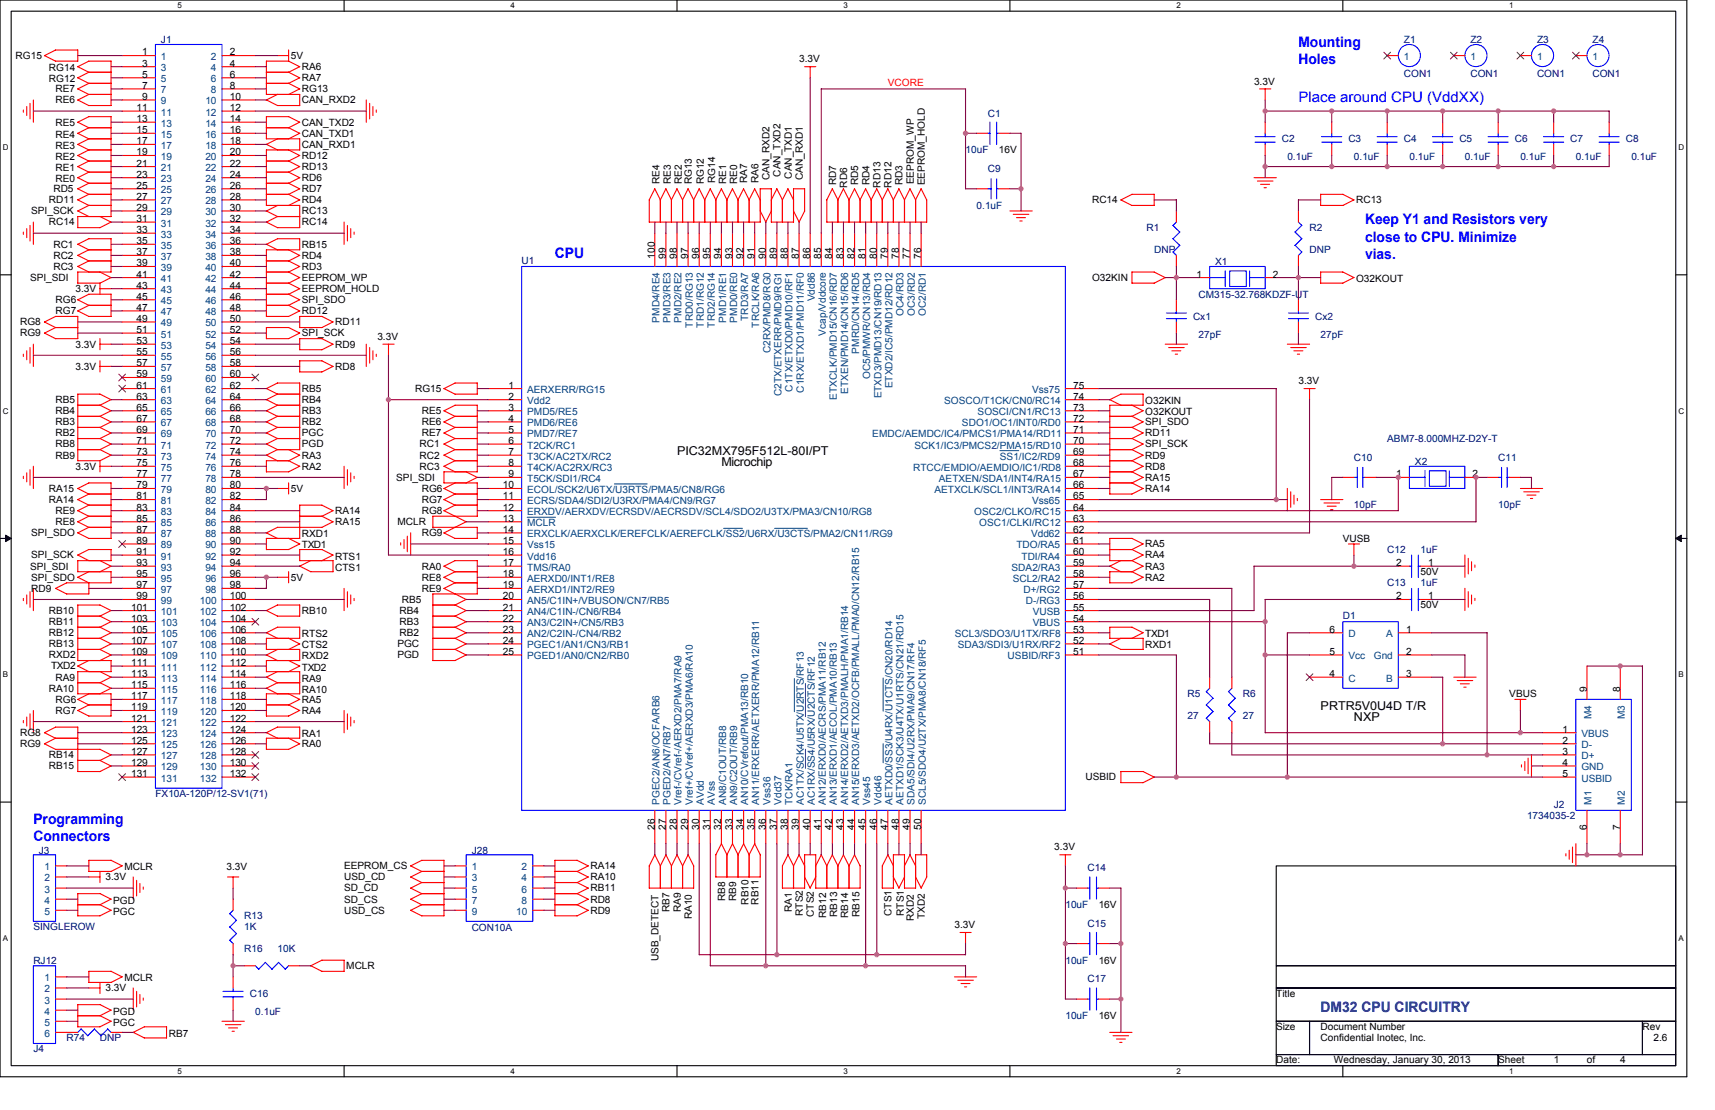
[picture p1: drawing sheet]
<svg xmlns="http://www.w3.org/2000/svg" width="432mm" height="279mm" viewBox="0 0 432 279" stroke-linecap="round" stroke-linejoin="round" font-family="sans-serif">
<defs><g id="words">
<g font-size="3.6" fill="#00f">
<text x="326.9" y="11.8">Mounting</text>
<text x="326.9" y="16">Holes</text>
<text x="326.9" y="25.7">Place around CPU (VddXX)</text>
<text x="343.7" y="56.5">Keep Y1 and Resistors very</text>
<text x="139.7" y="64.9">CPU</text>
<text x="343.7" y="60.8">close to CPU. Minimize</text>
<text x="343.7" y="65.2">vias.</text>
<text x="8.4" y="207.3">Programming</text>
<text x="8.4" y="211.6">Connectors</text>
</g>
<text font-size="3.6" fill="#0000a0" x="332.5" y="254.8">DM32 CPU CIRCUITRY</text>
<g font-size="3.1">
<text x="170.5" y="114.5">PIC32MX795F512L-80I/PT</text>
<text x="181.6" y="117.3">Microchip</text>
<text x="332.5" y="178.8">PRTR5V0U4D T/R</text>
<text x="340.9" y="181.6">NXP</text>
</g>
<g font-size="2.5" fill="#000080">
<text x="40.5" y="10.9">J1</text>
<text x="353.5" y="10.9">Z1</text>
<text x="370.2" y="10.9">Z2</text>
<text x="387" y="10.9">Z3</text>
<text x="401" y="10.9">Z4</text>
<text x="353.5" y="19.3">CON1</text>
<text x="370.2" y="19.3">CON1</text>
<text x="387" y="19.3">CON1</text>
<text x="401" y="19.3">CON1</text>
<text x="248.7" y="29.4">C1</text>
<text x="322.7" y="35.8">C2</text>
<text x="339.5" y="35.8">C3</text>
<text x="353.5" y="35.8">C4</text>
<text x="367.4" y="35.8">C5</text>
<text x="381.4" y="35.8">C6</text>
<text x="395.4" y="35.8">C7</text>
<text x="409.3" y="35.8">C8</text>
<text x="243.1" y="38.6">10uF</text>
<text x="324.1" y="40.3">0.1uF</text>
<text x="340.9" y="40.3">0.1uF</text>
<text x="354.9" y="40.3">0.1uF</text>
<text x="368.8" y="40.3">0.1uF</text>
<text x="382.8" y="40.3">0.1uF</text>
<text x="396.8" y="40.3">0.1uF</text>
<text x="410.7" y="40.3">0.1uF</text>
<text x="248.7" y="43.3">C9</text>
<text x="245.9" y="52.6">0.1uF</text>
<text x="288.6" y="58.1">R1</text>
<text x="329.7" y="58.1">R2</text>
<text x="290.6" y="63.7">DNP</text>
<text x="329.7" y="63.7">DNP</text>
<text x="131.3" y="66.5">U1</text>
<text x="306" y="66.8">X1</text>
<text x="301.8" y="74.9">CM315-32.768KDZF-UT</text>
<text x="300.4" y="80.5">Cx1</text>
<text x="331.1" y="80.5">Cx2</text>
<text x="301.8" y="85">27pF</text>
<text x="332.5" y="85">27pF</text>
<text x="349.3" y="111.2">ABM7-8.000MHZ-D2Y-T</text>
<text x="340.9" y="116">C10</text>
<text x="356.3" y="117.1">X2</text>
<text x="377.2" y="116">C11</text>
<text x="340.9" y="128">10pF</text>
<text x="377.2" y="128">10pF</text>
<text x="349.3" y="139.2">C12</text>
<text x="357.7" y="139.2">1uF</text>
<text x="349.3" y="147.6">C13</text>
<text x="357.7" y="147.6">1uF</text>
<text x="338.1" y="155.9">D1</text>
<text x="299" y="175.5">R5</text>
<text x="312.9" y="175.5">R6</text>
<text x="299" y="181.1">27</text>
<text x="312.9" y="181.1">27</text>
<text x="39.1" y="200.6">FX10A-120P/12-SV1(71)</text>
<text x="391.2" y="203.4">J2</text>
<text x="384.5" y="206.2">1734035-2</text>
<text x="9.8" y="214.9">J3</text>
<text x="118.8" y="214.9">J28</text>
<text x="273.8" y="219.4">C14</text>
<text x="61.5" y="231.4">R13</text>
<text x="268.2" y="228.6">10uF</text>
<text x="273.8" y="233.3">C15</text>
<text x="8.4" y="234.2">SINGLEROW</text>
<text x="61.5" y="234.2">1K</text>
<text x="61.5" y="239.8">R16</text>
<text x="69.9" y="239.8">10K</text>
<text x="118.8" y="234.4">CON10A</text>
<text x="8.4" y="242.5">RJ12</text>
<text x="268.2" y="242.5">10uF</text>
<text x="62.9" y="250.9">C16</text>
<text x="273.8" y="247.3">C17</text>
<text x="64.3" y="255.4">0.1uF</text>
<text x="268.2" y="256.5">10uF</text>
<text x="16.8" y="262.1">R74</text>
<text x="25.2" y="262.1">DNP</text>
<text x="8.4" y="264.9">J4</text>
</g>
<g font-size="2.5">
<text x="3.9" y="14.8">RG15</text>
<text x="12.3" y="17.9">RG14</text>
<text x="35.8" y="14">1</text>
<text x="35.8" y="16.8">3</text>
<text x="57.8" y="14">2</text>
<text x="57.8" y="16.8">4</text>
<text x="73.2" y="14.8">5V</text>
<text x="76" y="17.6">RA6</text>
<text x="201.2" y="15.7">3.3V</text>
<text x="12.3" y="20.7">RG12</text>
<text x="14" y="23.2">RE7</text>
<text x="35.8" y="19.6">5</text>
<text x="35.8" y="22.4">7</text>
<text x="57.8" y="19.6">6</text>
<text x="57.8" y="22.4">8</text>
<text x="76" y="23.2">RG13</text>
<text x="76" y="20.4">RA7</text>
<text x="315.7" y="21.3">3.3V</text>
<text x="14" y="26">RE6</text>
<text x="34.4" y="27.9">11</text>
<text x="35.8" y="25.1">9</text>
<text x="57.8" y="25.1">10</text>
<text x="57.8" y="27.9">12</text>
<text x="76" y="26">CAN_RXD2</text>
<text x="14" y="31.6">RE5</text>
<text x="14" y="34.7">RE4</text>
<text x="34.4" y="30.7">13</text>
<text x="34.4" y="33.5">15</text>
<text x="57.8" y="30.7">14</text>
<text x="57.8" y="33.5">16</text>
<text x="76" y="34.4">CAN_TXD1</text>
<text x="76" y="31.6">CAN_TXD2</text>
<text x="14" y="40.3">RE2</text>
<text x="14" y="37.5">RE3</text>
<text x="34.4" y="36.3">17</text>
<text x="34.4" y="39.1">19</text>
<text x="34.4" y="41.9">21</text>
<text x="57.8" y="36.3">18</text>
<text x="57.8" y="39.1">20</text>
<text x="57.8" y="41.9">22</text>
<text x="76" y="40">RD12</text>
<text x="76" y="37.2">CAN_RXD1</text>
<text x="251.5" y="38.6">16V</text>
<text x="14" y="45.8">RE0</text>
<text x="14" y="43.1">RE1</text>
<text x="34.4" y="44.7">23</text>
<text x="34.4" y="47.5">25</text>
<text x="57.8" y="44.7">24</text>
<text x="57.8" y="47.5">26</text>
<text x="76" y="42.8">RD13</text>
<text x="76" y="45.6">RD6</text>
<text x="166.1" y="46.4" transform="rotate(-90 166.1 46.4)">RE4</text>
<text x="168.9" y="46.4" transform="rotate(-90 168.9 46.4)">RE3</text>
<text x="171.7" y="46.4" transform="rotate(-90 171.7 46.4)">RE2</text>
<text x="174.2" y="46.4" transform="rotate(-90 174.2 46.4)">RG13</text>
<text x="177.2" y="46.4" transform="rotate(-90 177.2 46.4)">RG12</text>
<text x="180" y="46.1" transform="rotate(-90 180 46.1)">RG14</text>
<text x="182.8" y="46.4" transform="rotate(-90 182.8 46.4)">RE1</text>
<text x="185.6" y="46.4" transform="rotate(-90 185.6 46.4)">RE0</text>
<text x="188.2" y="46.1" transform="rotate(-90 188.2 46.1)">RA7</text>
<text x="190.9" y="46.1" transform="rotate(-90 190.9 46.1)">RA6</text>
<text x="193.7" y="45.3" transform="rotate(-90 193.7 45.3)">CAN_RXD2</text>
<text x="196.5" y="44.4" transform="rotate(-90 196.5 44.4)">CAN_TXD2</text>
<text x="199.3" y="45" transform="rotate(-90 199.3 45)">CAN_TXD1</text>
<text x="202.1" y="45.3" transform="rotate(-90 202.1 45.3)">CAN_RXD1</text>
<text x="210.5" y="46.7" transform="rotate(-90 210.5 46.7)">RD7</text>
<text x="213.3" y="47.2" transform="rotate(-90 213.3 47.2)">RD6</text>
<text x="216.1" y="46.7" transform="rotate(-90 216.1 46.7)">RD5</text>
<text x="218.9" y="46.7" transform="rotate(-90 218.9 46.7)">RD4</text>
<text x="221.7" y="47.2" transform="rotate(-90 221.7 47.2)">RD13</text>
<text x="224.5" y="47.2" transform="rotate(-90 224.5 47.2)">RD12</text>
<text x="227.3" y="46.7" transform="rotate(-90 227.3 46.7)">RD3</text>
<text x="230.1" y="46.4" transform="rotate(-90 230.1 46.4)">EEPROM_WP</text>
<text x="232.9" y="46.7" transform="rotate(-90 232.9 46.7)">EEPROM_HOLD</text>
<text x="7.9" y="54">SPI_SCK</text>
<text x="12.3" y="51.2">RD11</text>
<text x="13.4" y="48.4">RD5</text>
<text x="34.4" y="50.3">27</text>
<text x="34.4" y="53.1">29</text>
<text x="57.8" y="50.3">28</text>
<text x="57.8" y="53.1">30</text>
<text x="76" y="51.2">RD4</text>
<text x="76" y="48.4">RD7</text>
<text x="76" y="54">RC13</text>
<text x="275" y="51.2">RC14</text>
<text x="341.4" y="51.2">RC13</text>
<text x="12.3" y="56.7">RC14</text>
<text x="34.4" y="55.9">31</text>
<text x="34.4" y="58.7">33</text>
<text x="57.8" y="55.9">32</text>
<text x="57.8" y="58.7">34</text>
<text x="76" y="56.7">RC14</text>
<text x="13.4" y="62.3">RC1</text>
<text x="13.4" y="65.1">RC2</text>
<text x="34.4" y="61.5">35</text>
<text x="34.4" y="64.3">37</text>
<text x="57.8" y="61.5">36</text>
<text x="57.8" y="64.3">38</text>
<text x="76" y="62.3">RB15</text>
<text x="76" y="65.1">RD4</text>
<text x="164.8" y="65.1" transform="rotate(-90 164.8 65.1)">100</text>
<text x="167.6" y="65.1" transform="rotate(-90 167.6 65.1)">99</text>
<text x="170.4" y="65.1" transform="rotate(-90 170.4 65.1)">98</text>
<text x="173.2" y="65.1" transform="rotate(-90 173.2 65.1)">97</text>
<text x="176" y="65.1" transform="rotate(-90 176 65.1)">96</text>
<text x="178.8" y="65.1" transform="rotate(-90 178.8 65.1)">95</text>
<text x="181.6" y="65.1" transform="rotate(-90 181.6 65.1)">94</text>
<text x="184.4" y="65.1" transform="rotate(-90 184.4 65.1)">93</text>
<text x="187.2" y="65.1" transform="rotate(-90 187.2 65.1)">92</text>
<text x="190" y="65.1" transform="rotate(-90 190 65.1)">91</text>
<text x="192.8" y="65.1" transform="rotate(-90 192.8 65.1)">90</text>
<text x="195.6" y="65.1" transform="rotate(-90 195.6 65.1)">89</text>
<text x="198.4" y="65.1" transform="rotate(-90 198.4 65.1)">88</text>
<text x="201.2" y="65.1" transform="rotate(-90 201.2 65.1)">87</text>
<text x="204" y="65.1" transform="rotate(-90 204 65.1)">86</text>
<text x="206.8" y="65.1" transform="rotate(-90 206.8 65.1)">85</text>
<text x="209.5" y="65.1" transform="rotate(-90 209.5 65.1)">84</text>
<text x="212.3" y="65.1" transform="rotate(-90 212.3 65.1)">83</text>
<text x="215.1" y="65.1" transform="rotate(-90 215.1 65.1)">82</text>
<text x="217.9" y="65.1" transform="rotate(-90 217.9 65.1)">81</text>
<text x="220.7" y="65.1" transform="rotate(-90 220.7 65.1)">80</text>
<text x="223.5" y="65.1" transform="rotate(-90 223.5 65.1)">79</text>
<text x="226.3" y="65.1" transform="rotate(-90 226.3 65.1)">78</text>
<text x="229.1" y="65.1" transform="rotate(-90 229.1 65.1)">77</text>
<text x="231.9" y="65.1" transform="rotate(-90 231.9 65.1)">76</text>
<text x="7.6" y="70.7">SPI_SDI</text>
<text x="13.4" y="67.9">RC3</text>
<text x="34.4" y="67.1">39</text>
<text x="34.4" y="69.8">41</text>
<text x="57.8" y="67.1">40</text>
<text x="57.8" y="69.8">42</text>
<text x="76" y="70.7">EEPROM_WP</text>
<text x="76" y="67.9">RD3</text>
<text x="275" y="70.7">O32KIN</text>
<text x="301.2" y="69.8">1</text>
<text x="320.5" y="69.8">2</text>
<text x="341.4" y="71">O32KOUT</text>
<text x="14" y="76.3">RG6</text>
<text x="19" y="73.5">3.3V</text>
<text x="34.4" y="72.6">43</text>
<text x="34.4" y="75.4">45</text>
<text x="57.8" y="72.6">44</text>
<text x="57.8" y="75.4">46</text>
<text x="76" y="76.3">SPI_SDO</text>
<text x="76" y="73.5">EEPROM_HOLD</text>
<text x="5.1" y="81.9">RG8</text>
<text x="14" y="79.1">RG7</text>
<text x="34.4" y="78.2">47</text>
<text x="34.4" y="81">49</text>
<text x="34.4" y="83.8">51</text>
<text x="57.8" y="78.2">48</text>
<text x="57.8" y="81">50</text>
<text x="57.8" y="83.8">52</text>
<text x="76" y="79.1">RD12</text>
<text x="84.4" y="81.9">RD11</text>
<text x="5.1" y="84.7">RG9</text>
<text x="19" y="87.5">3.3V</text>
<text x="34.4" y="86.6">53</text>
<text x="34.4" y="89.4">55</text>
<text x="57.8" y="86.6">54</text>
<text x="57.8" y="89.4">56</text>
<text x="76" y="84.7">SPI_SCK</text>
<text x="84.4" y="87.5">RD9</text>
<text x="95" y="85.5">3.3V</text>
<text x="19" y="93.1">3.3V</text>
<text x="34.4" y="92.2">57</text>
<text x="34.4" y="95">59</text>
<text x="57.8" y="92.2">58</text>
<text x="57.8" y="95">60</text>
<text x="84.4" y="93.1">RD8</text>
<text x="14" y="101.5">RB5</text>
<text x="34.4" y="97.8">61</text>
<text x="34.4" y="100.6">63</text>
<text x="57.8" y="97.8">62</text>
<text x="57.8" y="100.6">64</text>
<text x="76" y="101.5">RB4</text>
<text x="76" y="98.7">RB5</text>
<text x="104.5" y="98.7">RG15</text>
<text x="128" y="97.8">1</text>
<text x="128" y="100.6">2</text>
<text x="270.2" y="100.6">74</text>
<text x="270.2" y="97.8">75</text>
<text x="288.4" y="101.7">O32KIN</text>
<text x="326.9" y="96.7">3.3V</text>
<text x="14" y="104.2">RB4</text>
<text x="14" y="107">RB3</text>
<text x="34.4" y="103.4">65</text>
<text x="34.4" y="106.2">67</text>
<text x="57.8" y="103.4">66</text>
<text x="57.8" y="106.2">68</text>
<text x="76" y="104.2">RB3</text>
<text x="76" y="107">RB2</text>
<text x="106.2" y="104.2">RE5</text>
<text x="106.2" y="107">RE6</text>
<text x="128" y="103.4">3</text>
<text x="128" y="106.2">4</text>
<text x="270.2" y="106.2">72</text>
<text x="270.2" y="103.4">73</text>
<text x="288.4" y="104.5">O32KOUT</text>
<text x="288.4" y="107">SPI_SDO</text>
<text x="14" y="112.6">RB8</text>
<text x="14" y="109.8">RB2</text>
<text x="34.4" y="109">69</text>
<text x="34.4" y="111.8">71</text>
<text x="57.8" y="109">70</text>
<text x="57.8" y="111.8">72</text>
<text x="76" y="112.6">PGD</text>
<text x="76" y="109.8">PGC</text>
<text x="105.6" y="112.6">RC1</text>
<text x="106.2" y="109.8">RE7</text>
<text x="128" y="109">5</text>
<text x="128" y="111.8">6</text>
<text x="270.2" y="111.8">70</text>
<text x="270.2" y="109">71</text>
<text x="288.4" y="112.6">SPI_SCK</text>
<text x="288.4" y="109.8">RD11</text>
<text x="14" y="115.4">RB9</text>
<text x="19" y="118.2">3.3V</text>
<text x="34.4" y="114.6">73</text>
<text x="34.4" y="117.3">75</text>
<text x="57.8" y="114.6">74</text>
<text x="57.8" y="117.3">76</text>
<text x="76" y="118.2">RA2</text>
<text x="76" y="115.4">RA3</text>
<text x="105.6" y="118.2">RC3</text>
<text x="105.6" y="115.4">RC2</text>
<text x="128" y="117.3">8</text>
<text x="128" y="114.6">7</text>
<text x="270.2" y="117.3">68</text>
<text x="270.2" y="114.6">69</text>
<text x="288.4" y="118.2">RD8</text>
<text x="288.4" y="115.4">RD9</text>
<text x="12.3" y="123.8">RA15</text>
<text x="34.4" y="120.1">77</text>
<text x="34.4" y="122.9">79</text>
<text x="34.4" y="125.7">81</text>
<text x="57.8" y="120.1">78</text>
<text x="57.8" y="122.9">80</text>
<text x="57.8" y="125.7">82</text>
<text x="73.2" y="123.8">5V</text>
<text x="99.8" y="121">SPI_SDI</text>
<text x="106.2" y="123.8">RG6</text>
<text x="126.6" y="122.9">10</text>
<text x="126.6" y="125.7">11</text>
<text x="128" y="120.1">9</text>
<text x="270.2" y="125.7">65</text>
<text x="270.2" y="122.9">66</text>
<text x="270.2" y="120.1">67</text>
<text x="288.4" y="123.8">RA14</text>
<text x="288.4" y="121">RA15</text>
<text x="351.5" y="120.1">1</text>
<text x="370.8" y="120.1">2</text>
<text x="12.3" y="126.6">RA14</text>
<text x="14" y="129.4">RE9</text>
<text x="34.4" y="128.5">83</text>
<text x="34.4" y="131.3">85</text>
<text x="57.8" y="128.5">84</text>
<text x="57.8" y="131.3">86</text>
<text x="84.4" y="129.4">RA14</text>
<text x="106.2" y="126.6">RG7</text>
<text x="106.2" y="129.4">RG8</text>
<text x="126.6" y="128.5">12</text>
<text x="126.6" y="131.3">13</text>
<text x="270.2" y="131.3">63</text>
<text x="270.2" y="128.5">64</text>
<text x="7.9" y="135">SPI_SDO</text>
<text x="14" y="132.2">RE8</text>
<text x="34.4" y="134.1">87</text>
<text x="34.4" y="136.9">89</text>
<text x="57.8" y="134.1">88</text>
<text x="57.8" y="136.9">90</text>
<text x="76" y="135.3">RXD1</text>
<text x="84.4" y="132.2">RA15</text>
<text x="100.1" y="132.2">MCLR</text>
<text x="106.2" y="135">RG9</text>
<text x="126.6" y="136.9">15</text>
<text x="126.6" y="134.1">14</text>
<text x="270.2" y="134.1">62</text>
<text x="270.2" y="136.9">61</text>
<text x="288.4" y="137.8">RA5</text>
<text x="338.1" y="136.4">VUSB</text>
<text x="7.6" y="143.4">SPI_SDI</text>
<text x="7.9" y="140.6">SPI_SCK</text>
<text x="34.4" y="139.7">91</text>
<text x="34.4" y="142.5">93</text>
<text x="57.8" y="139.7">92</text>
<text x="57.8" y="142.5">94</text>
<text x="76" y="138">TXD1</text>
<text x="84.4" y="140.8">RTS1</text>
<text x="84.4" y="143.6">CTS1</text>
<text x="106.2" y="143.4">RA0</text>
<text x="126.6" y="139.7">16</text>
<text x="126.6" y="142.5">17</text>
<text x="270.2" y="139.7">60</text>
<text x="270.2" y="142.5">59</text>
<text x="288.4" y="143.4">RA3</text>
<text x="288.4" y="140.6">RA4</text>
<text x="351.5" y="142.5">2</text>
<text x="359.6" y="142.5">1</text>
<text x="7.9" y="146.2">SPI_SDO</text>
<text x="7.9" y="148.9">RD9</text>
<text x="34.4" y="145.3">95</text>
<text x="34.4" y="148.1">97</text>
<text x="57.8" y="145.3">96</text>
<text x="57.8" y="148.1">98</text>
<text x="73.2" y="146.2">5V</text>
<text x="106.2" y="146.2">RE8</text>
<text x="106.2" y="148.9">RE9</text>
<text x="126.6" y="145.3">18</text>
<text x="126.6" y="148.1">19</text>
<text x="270.2" y="148.1">57</text>
<text x="270.2" y="145.3">58</text>
<text x="288.4" y="146.2">RA2</text>
<text x="357.7" y="144.8">50V</text>
<text x="12.3" y="154.5">RB10</text>
<text x="33" y="153.7">101</text>
<text x="34.4" y="150.9">99</text>
<text x="57.8" y="150.9">100</text>
<text x="57.8" y="153.7">102</text>
<text x="76" y="154.5">RB10</text>
<text x="100.6" y="154.5">RB4</text>
<text x="101.2" y="151.7">RB5</text>
<text x="126.6" y="150.9">20</text>
<text x="126.6" y="153.7">21</text>
<text x="270.2" y="153.7">55</text>
<text x="270.2" y="150.9">56</text>
<text x="351.5" y="150.9">2</text>
<text x="357.7" y="153.1">50V</text>
<text x="359.6" y="150.9">1</text>
<text x="12.3" y="157.3">RB11</text>
<text x="12.3" y="160.1">RB12</text>
<text x="33" y="156.5">103</text>
<text x="33" y="159.3">105</text>
<text x="57.8" y="156.5">104</text>
<text x="57.8" y="159.3">106</text>
<text x="76" y="160.4">RTS2</text>
<text x="100.6" y="157.3">RB3</text>
<text x="100.6" y="160.1">RB2</text>
<text x="126.6" y="156.5">22</text>
<text x="126.6" y="159.3">23</text>
<text x="270.2" y="156.5">54</text>
<text x="270.2" y="159.3">53</text>
<text x="288.4" y="160.4">TXD1</text>
<text x="334.8" y="159.3">6</text>
<text x="354" y="159.3">1</text>
<text x="12.3" y="162.9">RB13</text>
<text x="12.3" y="165.7">RXD2</text>
<text x="33" y="162.1">107</text>
<text x="33" y="164.8">109</text>
<text x="33" y="167.6">111</text>
<text x="57.8" y="162.1">108</text>
<text x="57.8" y="164.8">110</text>
<text x="57.8" y="167.6">112</text>
<text x="76" y="163.2">CTS2</text>
<text x="76" y="166">RXD2</text>
<text x="100.1" y="165.7">PGD</text>
<text x="100.1" y="162.9">PGC</text>
<text x="126.6" y="162.1">24</text>
<text x="126.6" y="164.8">25</text>
<text x="270.2" y="164.8">51</text>
<text x="270.2" y="162.1">52</text>
<text x="288.4" y="163.2">RXD1</text>
<text x="334.8" y="164.8">5</text>
<text x="354" y="164.8">2</text>
<text x="12.9" y="168.5">TXD2</text>
<text x="14" y="171.3">RA9</text>
<text x="33" y="170.4">113</text>
<text x="33" y="173.2">115</text>
<text x="57.8" y="170.4">114</text>
<text x="57.8" y="173.2">116</text>
<text x="76" y="171.6">RA9</text>
<text x="76" y="168.8">TXD2</text>
<text x="334.8" y="170.4">4</text>
<text x="354" y="170.4">3</text>
<text x="12.3" y="174.1">RA10</text>
<text x="14" y="176.9">RG6</text>
<text x="14" y="179.7">RG7</text>
<text x="33" y="176">117</text>
<text x="33" y="178.8">119</text>
<text x="57.8" y="176">118</text>
<text x="57.8" y="178.8">120</text>
<text x="76" y="174.4">RA10</text>
<text x="76" y="179.7">RA4</text>
<text x="76" y="176.9">RA5</text>
<text x="380" y="175.5">VBUS</text>
<text x="399.5" y="174.1" transform="rotate(-90 399.5 174.1)">9</text>
<text x="407.9" y="174.1" transform="rotate(-90 407.9 174.1)">8</text>
<text x="5.1" y="185.3">RG8</text>
<text x="33" y="181.6">121</text>
<text x="33" y="184.4">123</text>
<text x="57.8" y="181.6">122</text>
<text x="57.8" y="184.4">124</text>
<text x="76" y="185.5">RA1</text>
<text x="393.4" y="184.4">1</text>
<text x="5.1" y="188.1">RG9</text>
<text x="12.3" y="190.9">RB14</text>
<text x="33" y="187.2">125</text>
<text x="33" y="190">127</text>
<text x="57.8" y="187.2">126</text>
<text x="57.8" y="190">128</text>
<text x="76" y="188.1">RA0</text>
<text x="393.4" y="187.2">2</text>
<text x="393.4" y="190">3</text>
<text x="12.3" y="193.7">RB15</text>
<text x="33" y="192.8">129</text>
<text x="33" y="195.6">131</text>
<text x="57.8" y="192.8">130</text>
<text x="57.8" y="195.6">132</text>
<text x="273.3" y="196.4">USBID</text>
<text x="393.4" y="192.8">4</text>
<text x="393.4" y="195.6">5</text>
<text x="164.8" y="208.9" transform="rotate(-90 164.8 208.9)">26</text>
<text x="167.6" y="208.9" transform="rotate(-90 167.6 208.9)">27</text>
<text x="170.4" y="208.9" transform="rotate(-90 170.4 208.9)">28</text>
<text x="173.2" y="208.9" transform="rotate(-90 173.2 208.9)">29</text>
<text x="176" y="208.9" transform="rotate(-90 176 208.9)">30</text>
<text x="178.8" y="208.9" transform="rotate(-90 178.8 208.9)">31</text>
<text x="181.6" y="208.9" transform="rotate(-90 181.6 208.9)">32</text>
<text x="184.4" y="208.9" transform="rotate(-90 184.4 208.9)">33</text>
<text x="187.2" y="208.9" transform="rotate(-90 187.2 208.9)">34</text>
<text x="190" y="208.9" transform="rotate(-90 190 208.9)">35</text>
<text x="192.8" y="208.9" transform="rotate(-90 192.8 208.9)">36</text>
<text x="195.6" y="208.9" transform="rotate(-90 195.6 208.9)">37</text>
<text x="198.4" y="208.9" transform="rotate(-90 198.4 208.9)">38</text>
<text x="201.2" y="208.9" transform="rotate(-90 201.2 208.9)">39</text>
<text x="204" y="208.9" transform="rotate(-90 204 208.9)">40</text>
<text x="206.8" y="208.9" transform="rotate(-90 206.8 208.9)">41</text>
<text x="209.5" y="208.9" transform="rotate(-90 209.5 208.9)">42</text>
<text x="212.3" y="208.9" transform="rotate(-90 212.3 208.9)">43</text>
<text x="215.1" y="208.9" transform="rotate(-90 215.1 208.9)">44</text>
<text x="217.9" y="208.9" transform="rotate(-90 217.9 208.9)">45</text>
<text x="220.7" y="208.9" transform="rotate(-90 220.7 208.9)">46</text>
<text x="223.5" y="208.9" transform="rotate(-90 223.5 208.9)">47</text>
<text x="226.3" y="208.9" transform="rotate(-90 226.3 208.9)">48</text>
<text x="229.1" y="208.9" transform="rotate(-90 229.1 208.9)">49</text>
<text x="231.9" y="208.9" transform="rotate(-90 231.9 208.9)">50</text>
<text x="399.5" y="208.9" transform="rotate(-90 399.5 208.9)">6</text>
<text x="407.9" y="208.9" transform="rotate(-90 407.9 208.9)">7</text>
<text x="265.5" y="214.1">3.3V</text>
<text x="26.6" y="221.6">3.3V</text>
<text x="31.3" y="219.1">MCLR</text>
<text x="57" y="219.1">3.3V</text>
<text x="86.6" y="218.8">EEPROM_CS</text>
<text x="86.6" y="221.6">USD_CD</text>
<text x="148.7" y="218.8">RA14</text>
<text x="148.7" y="221.6">RA10</text>
<text x="28.5" y="227.5">PGD</text>
<text x="86.6" y="224.4">SD_CD</text>
<text x="86.6" y="227.2">SD_CS</text>
<text x="148.7" y="224.4">RB11</text>
<text x="148.7" y="227.2">RD8</text>
<text x="182.6" y="226.9" transform="rotate(-90 182.6 226.9)">RB8</text>
<text x="185.4" y="226.9" transform="rotate(-90 185.4 226.9)">RB9</text>
<text x="188.4" y="227.7" transform="rotate(-90 188.4 227.7)">RB10</text>
<text x="190.9" y="227.7" transform="rotate(-90 190.9 227.7)">RB11</text>
<text x="28.5" y="230.3">PGC</text>
<text x="86.6" y="230">USD_CS</text>
<text x="148.7" y="230">RD9</text>
<text x="168.6" y="229.7" transform="rotate(-90 168.6 229.7)">RB7</text>
<text x="171.4" y="229.7" transform="rotate(-90 171.4 229.7)">RA9</text>
<text x="174.2" y="231.4" transform="rotate(-90 174.2 231.4)">RA10</text>
<text x="199.3" y="229.7" transform="rotate(-90 199.3 229.7)">RA1</text>
<text x="202.1" y="230.5" transform="rotate(-90 202.1 230.5)">RTS2</text>
<text x="204.9" y="230.8" transform="rotate(-90 204.9 230.8)">CTS2</text>
<text x="208" y="231.1" transform="rotate(-90 208 231.1)">RB12</text>
<text x="210.8" y="230.8" transform="rotate(-90 210.8 230.8)">RB13</text>
<text x="213.6" y="231.1" transform="rotate(-90 213.6 231.1)">RB14</text>
<text x="216.4" y="230.8" transform="rotate(-90 216.4 230.8)">RB15</text>
<text x="224.5" y="230.5" transform="rotate(-90 224.5 230.5)">CTS1</text>
<text x="227.5" y="230.5" transform="rotate(-90 227.5 230.5)">RTS1</text>
<text x="230.1" y="231.9" transform="rotate(-90 230.1 231.9)">RXD2</text>
<text x="232.9" y="231.4" transform="rotate(-90 232.9 231.4)">TXD2</text>
<text x="240.3" y="233.6">3.3V</text>
<text x="276.6" y="228.6">16V</text>
<text x="87.2" y="243.9">MCLR</text>
<text x="165.8" y="242" transform="rotate(-90 165.8 242)">USB_DETECT</text>
<text x="276.6" y="242.5">16V</text>
<text x="26.6" y="249.5">3.3V</text>
<text x="31.3" y="247">MCLR</text>
<text x="321.3" y="250.9">Title</text>
<text x="28.5" y="255.4">PGD</text>
<text x="276.6" y="256.5">16V</text>
<text x="28.5" y="258.2">PGC</text>
<text x="42.5" y="261">RB7</text>
<text x="321.3" y="259.3">Size</text>
<text x="332.5" y="259.3">Document Number</text>
<text x="332.5" y="262.1">Confidential Inotec, Inc.</text>
<text x="413.5" y="259.3">Rev</text>
<text x="416.3" y="262.1">2.6</text>
<text x="321.3" y="267.7">Date:</text>
<text x="335.9" y="267.7">Wednesday, January 30, 2013</text>
<text x="377.2" y="267.7">Sheet</text>
<text x="391.2" y="267.7">1</text>
<text x="399.6" y="267.7">of</text>
<text x="407.9" y="267.7">4</text>
</g>
<g font-size="2.5" fill="#004080">
<text x="40.5" y="15.1">1</text>
<text x="40.5" y="17.9">3</text>
<text x="53.1" y="15.1">2</text>
<text x="53.1" y="17.9">4</text>
<text x="353.5" y="15.1">1</text>
<text x="370.2" y="15.1">1</text>
<text x="387" y="15.1">1</text>
<text x="401" y="15.1">1</text>
<text x="40.5" y="20.7">5</text>
<text x="40.5" y="23.5">7</text>
<text x="53.1" y="20.7">6</text>
<text x="53.1" y="23.5">8</text>
<text x="40.5" y="26.3">9</text>
<text x="40.5" y="29.1">11</text>
<text x="51.7" y="29.1">12</text>
<text x="51.7" y="26.3">10</text>
<text x="40.5" y="31.9">13</text>
<text x="40.5" y="34.7">15</text>
<text x="51.7" y="31.9">14</text>
<text x="51.7" y="34.7">16</text>
<text x="40.5" y="37.5">17</text>
<text x="40.5" y="40.3">19</text>
<text x="51.7" y="37.5">18</text>
<text x="51.7" y="40.3">20</text>
<text x="40.5" y="43.1">21</text>
<text x="40.5" y="45.8">23</text>
<text x="51.7" y="43.1">22</text>
<text x="51.7" y="45.8">24</text>
<text x="40.5" y="48.6">25</text>
<text x="40.5" y="51.4">27</text>
<text x="51.7" y="48.6">26</text>
<text x="51.7" y="51.4">28</text>
<text x="40.5" y="54.2">29</text>
<text x="40.5" y="57">31</text>
<text x="40.5" y="59.8">33</text>
<text x="51.7" y="54.2">30</text>
<text x="51.7" y="57">32</text>
<text x="51.7" y="59.8">34</text>
<text x="40.5" y="62.6">35</text>
<text x="40.5" y="65.4">37</text>
<text x="51.7" y="62.6">36</text>
<text x="51.7" y="65.4">38</text>
<text x="40.5" y="68.2">39</text>
<text x="40.5" y="71">41</text>
<text x="51.7" y="68.2">40</text>
<text x="51.7" y="71">42</text>
<text x="40.5" y="73.8">43</text>
<text x="40.5" y="76.6">45</text>
<text x="51.7" y="73.8">44</text>
<text x="51.7" y="76.6">46</text>
<text x="205.1" y="75.8" transform="rotate(-90 205.1 75.8)">Vdd86</text>
<text x="40.5" y="79.4">47</text>
<text x="40.5" y="82.2">49</text>
<text x="51.7" y="79.4">48</text>
<text x="51.7" y="82.2">50</text>
<text x="166" y="81.2" transform="rotate(-90 166 81.2)">PMD4/RE4</text>
<text x="168.8" y="81.2" transform="rotate(-90 168.8 81.2)">PMD3/RE3</text>
<text x="171.6" y="81.2" transform="rotate(-90 171.6 81.2)">PMD2/RE2</text>
<text x="174.4" y="82.5" transform="rotate(-90 174.4 82.5)">TRD0/RG13</text>
<text x="177.2" y="82.5" transform="rotate(-90 177.2 82.5)">TRD1/RG12</text>
<text x="180" y="82.5" transform="rotate(-90 180 82.5)">TRD2/RG14</text>
<text x="182.8" y="81.2" transform="rotate(-90 182.8 81.2)">PMD1/RE1</text>
<text x="185.6" y="81.2" transform="rotate(-90 185.6 81.2)">PMD0/RE0</text>
<text x="188.4" y="80.8" transform="rotate(-90 188.4 80.8)">TRD3/RA7</text>
<text x="191.2" y="82.5" transform="rotate(-90 191.2 82.5)">TRCLK/RA6</text>
<text x="227.5" y="79.5" transform="rotate(-90 227.5 79.5)">OC4/RD3</text>
<text x="230.3" y="79.5" transform="rotate(-90 230.3 79.5)">OC3/RD2</text>
<text x="233.1" y="79.5" transform="rotate(-90 233.1 79.5)">OC2/RD1</text>
<text x="40.5" y="85">51</text>
<text x="40.5" y="87.8">53</text>
<text x="51.7" y="85">52</text>
<text x="51.7" y="87.8">54</text>
<text x="194" y="89" transform="rotate(-90 194 89)">C2RX/PMD8/RG0</text>
<text x="207.9" y="84.5" transform="rotate(-90 207.9 84.5)">Vcap/Vddcore</text>
<text x="216.3" y="89" transform="rotate(-90 216.3 89)">PMRD/CN14/RD5</text>
<text x="40.5" y="90.5">55</text>
<text x="40.5" y="93.3">57</text>
<text x="51.7" y="90.5">56</text>
<text x="51.7" y="93.3">58</text>
<text x="219.1" y="95.5" transform="rotate(-90 219.1 95.5)">OC5/PMWR/CN13/RD4</text>
<text x="40.5" y="96.1">59</text>
<text x="40.5" y="98.9">61</text>
<text x="40.5" y="101.7">63</text>
<text x="51.7" y="96.1">60</text>
<text x="51.7" y="98.9">62</text>
<text x="51.7" y="101.7">64</text>
<text x="132.7" y="98.9">AERXERR/RG15</text>
<text x="132.7" y="101.7">Vdd2</text>
<text x="196.8" y="99.7" transform="rotate(-90 196.8 99.7)">C2TX/ETXERR/PMD9/RG1</text>
<text x="199.6" y="98.6" transform="rotate(-90 199.6 98.6)">C1TX/ETXD0/PMD10/RF1</text>
<text x="202.4" y="98.8" transform="rotate(-90 202.4 98.8)">C1RX/ETXD1/PMD11/RF0</text>
<text x="210.7" y="100.6" transform="rotate(-90 210.7 100.6)">ETXCLK/PMD15/CN16/RD7</text>
<text x="213.5" y="99.1" transform="rotate(-90 213.5 99.1)">ETXEN/PMD14/CN15/RD6</text>
<text x="221.9" y="100.3" transform="rotate(-90 221.9 100.3)">ETXD3/PMD13/CN19/RD13</text>
<text x="224.7" y="97.7" transform="rotate(-90 224.7 97.7)">ETXD2/IC5/PMD12/RD12</text>
<text x="237.7" y="101.7">SOSCO/T1CK/CN0/RC14</text>
<text x="259.8" y="98.9">Vss75</text>
<text x="40.5" y="104.5">65</text>
<text x="40.5" y="107.3">67</text>
<text x="51.7" y="104.5">66</text>
<text x="51.7" y="107.3">68</text>
<text x="132.7" y="104.5">PMD5/RE5</text>
<text x="132.7" y="107.3">PMD6/RE6</text>
<text x="242.2" y="107.3">SDO1/OC1/INT0/RD0</text>
<text x="246.1" y="104.5">SOSCI/CN1/RC13</text>
<text x="40.5" y="110.1">69</text>
<text x="40.5" y="112.9">71</text>
<text x="51.7" y="110.1">70</text>
<text x="51.7" y="112.9">72</text>
<text x="132.7" y="110.1">PMD7/RE7</text>
<text x="132.7" y="112.9">T2CK/RC1</text>
<text x="219.6" y="110.1">EMDC/AEMDC/IC4/PMCS1/PMA14/RD11</text>
<text x="230.3" y="112.9">SCK1/IC3/PMCS2/PMA15/RD10</text>
<text x="40.5" y="115.7">73</text>
<text x="40.5" y="118.5">75</text>
<text x="51.7" y="115.7">74</text>
<text x="51.7" y="118.5">76</text>
<text x="132.7" y="118.5">T4CK/AC2RX/RC3</text>
<text x="132.7" y="115.7">T3CK/AC2TX/RC2</text>
<text x="229.9" y="118.5">RTCC/EMDIO/AEMDIO/IC1/RD8</text>
<text x="251.8" y="115.7">SS1/IC2/RD9</text>
<text x="40.5" y="121.3">77</text>
<text x="40.5" y="124.1">79</text>
<text x="51.7" y="121.3">78</text>
<text x="51.7" y="124.1">80</text>
<text x="132.7" y="124.1">ECOL/SCK2/U6TX/U3RTS/PMA5/CN8/RG6</text>
<text x="132.7" y="121.3">T5CK/SDI1/RC4</text>
<text x="235.3" y="124.1">AETXCLK/SCL1/INT3/RA14</text>
<text x="236.4" y="121.3">AETXEN/SDA1/INT4/RA15</text>
<text x="40.5" y="126.9">81</text>
<text x="40.5" y="129.7">83</text>
<text x="51.7" y="126.9">82</text>
<text x="51.7" y="129.7">84</text>
<text x="132.7" y="126.9">ECRS/SDA4/SDI2/U3RX/PMA4/CN9/RG7</text>
<text x="132.7" y="129.7">ERXDV/AERXDV/ECRSDV/AECRSDV/SCL4/SDO2/U3TX/PMA3/CN10/RG8</text>
<text x="245.3" y="129.7">OSC2/CLKO/RC15</text>
<text x="259.8" y="126.9">Vss65</text>
<text x="40.5" y="132.5">85</text>
<text x="40.5" y="135.3">87</text>
<text x="51.7" y="132.5">86</text>
<text x="51.7" y="135.3">88</text>
<text x="132.7" y="132.5">MCLR</text>
<text x="132.7" y="135.3">ERXCLK/AERXCLK/EREFCLK/AEREFCLK/SS2/U6RX/U3CTS/PMA2/CN11/RG9</text>
<text x="246.6" y="132.5">OSC1/CLKI/RC12</text>
<text x="259.6" y="135.3">Vdd62</text>
<text x="40.5" y="138">89</text>
<text x="40.5" y="140.8">91</text>
<text x="40.5" y="143.6">93</text>
<text x="51.7" y="138">90</text>
<text x="51.7" y="140.8">92</text>
<text x="51.7" y="143.6">94</text>
<text x="132.7" y="138">Vss15</text>
<text x="132.7" y="140.8">Vdd16</text>
<text x="132.7" y="143.6">TMS/RA0</text>
<text x="254.7" y="143.6">SDA2/RA3</text>
<text x="255.9" y="138">TDO/RA5</text>
<text x="257.2" y="140.8">TDI/RA4</text>
<text x="40.5" y="146.4">95</text>
<text x="40.5" y="149.2">97</text>
<text x="51.7" y="146.4">96</text>
<text x="51.7" y="149.2">98</text>
<text x="132.7" y="146.4">AERXD0/INT1/RE8</text>
<text x="132.7" y="149.2">AERXD1/INT2/RE9</text>
<text x="255" y="146.4">SCL2/RA2</text>
<text x="257.7" y="149.2">D+/RG2</text>
<text x="40.5" y="152">99</text>
<text x="40.5" y="154.8">101</text>
<text x="50.3" y="154.8">102</text>
<text x="50.3" y="152">100</text>
<text x="132.7" y="152">AN5/C1IN+/VBUSON/CN7/RB5</text>
<text x="132.7" y="154.8">AN4/C1IN-/CN6/RB4</text>
<text x="258.3" y="152">D-/RG3</text>
<text x="260" y="154.8">VUSB</text>
<text x="40.5" y="157.6">103</text>
<text x="40.5" y="160.4">105</text>
<text x="50.3" y="157.6">104</text>
<text x="50.3" y="160.4">106</text>
<text x="132.7" y="157.6">AN3/C2IN+/CN5/RB3</text>
<text x="132.7" y="160.4">AN2/C2IN-/CN4/RB2</text>
<text x="240.4" y="160.4">SCL3/SDO3/U1TX/RF8</text>
<text x="260" y="157.6">VBUS</text>
<text x="339.5" y="160.4">D</text>
<text x="349" y="160.4">A</text>
<text x="40.5" y="163.2">107</text>
<text x="40.5" y="166">109</text>
<text x="50.3" y="163.2">108</text>
<text x="50.3" y="166">110</text>
<text x="132.7" y="163.2">PGEC1/AN1/CN3/RB1</text>
<text x="132.7" y="166">PGED1/AN0/CN2/RB0</text>
<text x="241.1" y="163.2">SDA3/SDI3/U1RX/RF2</text>
<text x="253.7" y="166">USBID/RF3</text>
<text x="339.5" y="166">Vcc</text>
<text x="345.9" y="166">Gnd</text>
<text x="40.5" y="168.8">111</text>
<text x="40.5" y="171.6">113</text>
<text x="50.3" y="168.8">112</text>
<text x="50.3" y="171.6">114</text>
<text x="339.5" y="171.6">C</text>
<text x="349" y="171.6">B</text>
<text x="40.5" y="174.4">115</text>
<text x="40.5" y="177.2">117</text>
<text x="40.5" y="180">119</text>
<text x="50.3" y="174.4">116</text>
<text x="50.3" y="177.2">118</text>
<text x="50.3" y="180">120</text>
<text x="40.5" y="182.7">121</text>
<text x="40.5" y="185.5">123</text>
<text x="50.3" y="182.7">122</text>
<text x="50.3" y="185.5">124</text>
<text x="398.2" y="185.5">VBUS</text>
<text x="400.7" y="181" transform="rotate(-90 400.7 181)">M4</text>
<text x="409.1" y="181" transform="rotate(-90 409.1 181)">M3</text>
<text x="40.5" y="188.3">125</text>
<text x="40.5" y="191.1">127</text>
<text x="50.3" y="188.3">126</text>
<text x="50.3" y="191.1">128</text>
<text x="398.2" y="188.3">D-</text>
<text x="398.2" y="191.1">D+</text>
<text x="40.5" y="193.9">129</text>
<text x="40.5" y="196.7">131</text>
<text x="50.3" y="193.9">130</text>
<text x="50.3" y="196.7">132</text>
<text x="398.2" y="193.9">GND</text>
<text x="398.2" y="196.7">USBID</text>
<text x="166" y="202.6" transform="rotate(-90 166 202.6)">PGEC2/AN6/OCFA/RB6</text>
<text x="168.8" y="202.6" transform="rotate(-90 168.8 202.6)">PGED2/AN7/RB7</text>
<text x="171.6" y="202.6" transform="rotate(-90 171.6 202.6)">Vref-/CVref-/AERXD2/PMA7/RA9</text>
<text x="174.4" y="202.6" transform="rotate(-90 174.4 202.6)">Vref+/CVref+/AERXD3/PMA6/RA10</text>
<text x="177.2" y="202.6" transform="rotate(-90 177.2 202.6)">AVdd</text>
<text x="180" y="202.6" transform="rotate(-90 180 202.6)">AVss</text>
<text x="182.8" y="202.6" transform="rotate(-90 182.8 202.6)">AN8/C1OUT/RB8</text>
<text x="185.6" y="202.6" transform="rotate(-90 185.6 202.6)">AN9/C2OUT/RB9</text>
<text x="188.4" y="202.6" transform="rotate(-90 188.4 202.6)">AN10/CVrefout/PMA13/RB10</text>
<text x="191.2" y="202.6" transform="rotate(-90 191.2 202.6)">AN11/ERXERR/AETXERR/PMA12/RB11</text>
<text x="194" y="202.6" transform="rotate(-90 194 202.6)">Vss36</text>
<text x="196.8" y="202.6" transform="rotate(-90 196.8 202.6)">Vdd37</text>
<text x="199.6" y="202.6" transform="rotate(-90 199.6 202.6)">TCK/RA1</text>
<text x="202.4" y="202.6" transform="rotate(-90 202.4 202.6)">AC1TX/SCK4/U5TX/U2RTS/RF13</text>
<text x="205.1" y="202.6" transform="rotate(-90 205.1 202.6)">AC1RX/SS4/U5RX/U2CTS/RF12</text>
<text x="207.9" y="202.6" transform="rotate(-90 207.9 202.6)">AN12/ERXD0/AECRS/PMA11/RB12</text>
<text x="210.7" y="202.6" transform="rotate(-90 210.7 202.6)">AN13/ERXD1/AECOL/PMA10/RB13</text>
<text x="213.5" y="202.6" transform="rotate(-90 213.5 202.6)">AN14/ERXD2/AETXD3/PMALH/PMA1/RB14</text>
<text x="216.3" y="202.6" transform="rotate(-90 216.3 202.6)">AN15/ERXD3/AETXD2/OCFB/PMALL/PMA0/CN12/RB15</text>
<text x="219.1" y="202.6" transform="rotate(-90 219.1 202.6)">Vss45</text>
<text x="221.9" y="202.6" transform="rotate(-90 221.9 202.6)">Vdd46</text>
<text x="224.7" y="202.6" transform="rotate(-90 224.7 202.6)">AETXD0/SS3/U4RX/U1CTS/CN20/RD14</text>
<text x="227.5" y="202.6" transform="rotate(-90 227.5 202.6)">AETXD1/SCK3/U4TX/U1RTS/CN21/RD15</text>
<text x="230.3" y="202.6" transform="rotate(-90 230.3 202.6)">SDA5/SDI4/U2RX/PMA9/CN17/RF4</text>
<text x="233.1" y="202.6" transform="rotate(-90 233.1 202.6)">SCL5/SDO4/U2TX/PMA8/CN18/RF5</text>
<text x="400.7" y="202.6" transform="rotate(-90 400.7 202.6)">M1</text>
<text x="409.1" y="202.6" transform="rotate(-90 409.1 202.6)">M2</text>
<text x="11.2" y="219.1">1</text>
<text x="11.2" y="221.9">2</text>
<text x="118.8" y="219.1">1</text>
<text x="118.8" y="221.9">3</text>
<text x="131.3" y="219.1">2</text>
<text x="131.3" y="221.9">4</text>
<text x="11.2" y="224.7">3</text>
<text x="11.2" y="227.5">4</text>
<text x="118.8" y="224.7">5</text>
<text x="118.8" y="227.5">7</text>
<text x="131.3" y="224.7">6</text>
<text x="131.3" y="227.5">8</text>
<text x="11.2" y="230.3">5</text>
<text x="118.8" y="230.3">9</text>
<text x="129.9" y="230.3">10</text>
<text x="11.2" y="247">1</text>
<text x="11.2" y="249.8">2</text>
<text x="11.2" y="252.6">3</text>
<text x="11.2" y="255.4">4</text>
<text x="11.2" y="258.2">5</text>
<text x="11.2" y="261">6</text>
</g>
<text font-size="2.5" fill="#f00" x="223.5" y="21.5">VCORE</text>
<g font-size="2">
<text x="44.7" y="2.1">5</text>
<text x="128.5" y="2.1">4</text>
<text x="212.4" y="2.1">3</text>
<text x="296.2" y="2.1">2</text>
<text x="380" y="2.1">1</text>
<text x=".7" y="37.8">D</text>
<text x="422.6" y="37.8">D</text>
<text x=".7" y="104.1">C</text>
<text x="422.6" y="104.1">C</text>
<text x=".7" y="170.5">B</text>
<text x="422.6" y="170.5">B</text>
<text x=".7" y="236.9">A</text>
<text x="422.6" y="236.9">A</text>
<text x="44.7" y="270.3">5</text>
<text x="128.5" y="270.3">4</text>
<text x="212.4" y="270.3">3</text>
<text x="296.2" y="270.3">2</text>
<text x="380" y="270.3">1</text>
</g>
</g></defs>
<path d="M0 0h424.7v271h-424.7zM2.8 2.8h419.1v265.4h-419.1z" fill="none" stroke="#000" stroke-width=".28"/>
<g fill="#fff">
<path d="M44.7 .3h1.1v2.2h-1.1z"/>
<path d="M44.7 268.5h1.1v2.3h-1.1z"/>
</g>
<path d="M86.6 0v2.8M86.6 268.2v2.8" fill="none" stroke="#000" stroke-width=".28"/>
<g fill="#fff">
<path d="M128.5 .3h1.2v2.2h-1.2z"/>
<path d="M128.5 268.5h1.2v2.3h-1.2z"/>
</g>
<path d="M170.5 0v2.8M170.5 268.2v2.8" fill="none" stroke="#000" stroke-width=".28"/>
<g fill="#fff">
<path d="M212.4 .3h1.1v2.2h-1.1z"/>
<path d="M212.4 268.5h1.1v2.3h-1.1z"/>
</g>
<path d="M254.3 0v2.8M254.3 268.2v2.8" fill="none" stroke="#000" stroke-width=".28"/>
<g fill="#fff">
<path d="M296.2 .3h1.1v2.2h-1.1z"/>
<path d="M296.2 268.5h1.1v2.3h-1.1z"/>
</g>
<path d="M338.1 0v2.8M338.1 268.2v2.8" fill="none" stroke="#000" stroke-width=".28"/>
<g fill="#fff">
<path d="M380 .3h1.1v2.2h-1.1z"/>
<path d="M380 268.5h1.1v2.3h-1.1z"/>
<path d="M.7 36h1.5v2.2h-1.5z"/>
<path d="M422.6 36h1.5v2.2h-1.5z"/>
<path d="M.7 102.3h1.5v2.3h-1.5z"/>
<path d="M422.6 102.3h1.5v2.3h-1.5z"/>
</g>
<path d="M0 69.2h2.8M421.9 69.2h2.8" fill="none" stroke="#000" stroke-width=".28"/>
<g fill="#fff">
<path d="M.7 168.7h1.4v2.2h-1.4z"/>
<path d="M422.6 168.7h1.3v2.2h-1.3z"/>
</g>
<path d="M0 135.5h2.8M421.9 135.5h2.8" fill="none" stroke="#000" stroke-width=".28"/>
<path d="M1.4 134.7l1.4 .8-1.4 .8zM421.9 135.5l1.4-.8v1.6z" fill="#000" stroke="#000" stroke-width=".25"/>
<g fill="#fff">
<path d="M.7 235.1h1.4v2.2h-1.4z"/>
<path d="M422.6 235.1h1.4v2.2h-1.4z"/>
</g>
<path d="M0 201.9h2.8M321.3 218h100.6v25.1h-100.6zM421.9 201.9h2.8M321.3 243.1h100.6v5.6h-100.6zM321.3 248.7h100.6v8.4h-100.6zM321.3 257.1h8.4v8.4h-8.4zM329.7 257.1h83.8v8.4h-83.8zM413.5 257.1h8.4v8.4h-8.4zM321.3 265.5h55.9v2.7h-55.9zM377.2 265.5h44.7v2.7h-44.7z" fill="none" stroke="#000" stroke-width=".28"/>
<g fill="none" stroke="#f00" stroke-width=".28">
<path d="M11.2 14l2.8-1.4h5.6v2.8h-5.6M11.2 14l2.8 1.4M22.4 18.2l-2.8-1.4 2.8-1.4h5.6v11.2M28 18.2h-5.6l-2.8 1.4 2.8 1.4M30.8 16.8h8.3M30.8 14h8.3M30.8 19.6h8.3M55.9 16.8h8.4M55.9 14h8.4M55.9 19.6h8.4M67.1 18.2h5.6M69.8 14h2.9"/>
<path d="M72.7 12.6v2.8l2.8 1.4-2.9 1.4 2.9 1.4-2.9 1.4M72.7 15.4h-5.6v8.4M202.6 16.8h2.8M204 16.8v2.8M349.3 14h2.8M366 14h2.8M382.8 14h2.8M396.8 14h2.8M5.9 27.7v.6M6.7 26.8v2.3M7.6 26v3.9M8.4 25.2v5.6"/>
<path d="M19.6 22.4l2.8 1.4M19.6 36.3l2.8 1.5M22.4 26.6h5.6M22.4 32.2l-2.8-1.4 2.8-1.4 5.6-.1v25.2h-8.4v2.8h5.6M28 32.2h-5.6l-2.8 1.4 2.8 1.4M28 23.8h-5.6l-2.8 1.4 2.8 1.4M28 21h-5.6l-2.8 1.4M28 37.7h-5.6l-2.8 1.5 2.8 1.4M28 34.9h-5.6l-2.8 1.5M30.8 22.4h8.3M30.8 33.5h8.3M30.8 25.2h8.3"/>
<path d="M30.8 28h8.3M30.8 30.8h8.3M30.8 36.3h8.3M30.8 39.1h8.3M55.9 22.4h8.4M55.9 33.5h8.4M55.9 25.2h8.4M55.9 28h8.4M55.9 30.8h8.4M55.9 36.3h8.4M55.9 39.1h8.4M67.1 23.8h8.4v2.8h-5.7l-2.7-1.5"/>
<path d="M67.1 34.9h8.4v2.9l-8.4-.1M67.1 32.2h5.6M67.1 21h5.6M67.1 36.3l2.8 1.4M67.1 37.7v14M69.9 34.9l-2.8 1.4M69.9 23.7l-2.8 1.5M72.7 37.7l2.8 1.4-2.8 1.4 2.8 1.4-2.9 1.4M72.7 29.4l2.8 1.4-2.8 1.4 2.8 1.3-2.9 1.5M72.7 21l2.8 1.4M72.7 29.4h-5.6v5.5M75.5 22.4l-2.9 1.4"/>
<path d="M92.2 25.2v5.6M93.1 26v3.9M93.9 26.8v2.3M94.7 27.7v.6M245.9 33.5h2.8M251.5 33.5h2.8M317.1 22.4h2.9M318.5 22.4v2.8M318.5 30.8v2.7M318.5 36.3v2.8M335.3 30.8v2.7M335.3 36.3v2.8"/>
<path d="M349.3 30.8v2.7M349.3 36.3v2.8M363.2 30.8v2.7M363.2 36.3v2.8M377.2 30.8v2.7M377.2 36.3v2.8M391.2 30.8v2.7M391.2 36.3v2.8M405.2 30.8v2.7M405.2 36.3v2.8M5.9 58.4v.6M6.7 57.6v2.2"/>
<path d="M7.6 56.7v4M8.4 55.9v5.6M19.6 53.1l2.8 1.4M22.4 48.9h5.6M22.4 51.7l-2.8 1.4M25.2 54.5l2.8 1.4M28 55.9l-2.9 1.4M28 43.3h-5.6l-2.8 1.4 2.8 1.4M28 40.5h-5.6l-2.8 1.5 2.8 1.3M28 46.1h-5.6l-2.8 1.4 2.8 1.4-2.8 1.4 2.8 1.4h5.6M30.8 53.1h8.3M30.8 44.7h8.3"/>
<path d="M30.8 47.5h8.3M30.8 41.9h8.3M30.8 50.3h8.3M30.8 55.9h8.3M30.8 58.7h8.3M55.9 53.1h8.4M55.9 44.7h8.4M55.9 47.5h8.4M55.9 41.9h8.4M55.9 50.3h8.4M55.9 55.9h8.4M55.9 58.7h8.4"/>
<path d="M67.1 43.3h5.6M67.1 40.5h5.6M67.1 51.7h8.4M67.1 48.9h5.6M67.1 46.1h5.6M67.1 55.9l2.8 1.4M67.1 53.1l2.8 1.4M69.8 54.5h5.7M69.9 54.5l-2.8 1.4M69.9 51.7l-2.8 1.4M72.7 43.3l2.8 1.4-2.8 1.4 2.8 1.4-2.8 1.4 2.8 1.4M75.5 51.7v5.6h-5.6"/>
<path d="M75.5 50.3l-2.9 1.4M86.6 55.9v5.6M87.5 56.7v4M88.3 57.6v2.2M89.2 58.4v.6M163.4 50.3l1.4-2.8 1.5 2.8v5.6M163.5 50.3v5.6h27.9v-8.4h2.8v8.4h5.6v-8.4h2.8v5.6M164.9 58.7v8.4M167.6 47.5l1.5 2.8v5.6M167.7 58.7v8.4M167.7 47.5l-1.5 2.8M169 50.3l1.5-2.8 1.4 2.8v5.6"/>
<path d="M170.5 58.7v8.4M171.8 50.3l1.4-2.8 1.4 2.8v5.6M173.2 58.7v8.4M176 47.5l1.4 2.8v5.6M176 58.7v8.4M176 47.5l-1.4 2.8M177.4 50.3l1.4-2.8 1.4 2.8v5.6M178.8 58.7v8.4M181.6 47.5l1.4 2.8v5.6M181.6 58.7v8.4M181.6 47.5l-1.4 2.8M183 50.3l1.4-2.8 1.4 2.8v5.6"/>
<path d="M184.4 58.7v8.4M185.8 50.3l1.4-2.8 1.4 2.8v5.6M187.2 58.7v8.4M190 47.5l1.4 2.8M190 58.7v8.4M190 47.5l-1.4 2.8M192.8 58.7v8.4M194.2 53.1l-1.4 2.8-1.4-2.8M195.6 47.5l1.4 2.8v5.6M195.6 58.7v8.4M195.6 47.5l-1.4 2.8M198.4 58.7v8.4"/>
<path d="M199.8 53.1l1.4 2.8M199.8 50.3l-1.4-2.8-1.4 2.8M201.2 58.7v8.4M202.6 53.1l-1.4 2.8M204 58.7v8.4M206.8 58.7v8.4M208.2 50.3l1.3-2.8 1.5 2.8v5.6M209.6 58.7v8.4M210.9 50.3l1.4-2.8 1.5 2.8v5.6M212.4 58.7v8.4M213.7 50.3l1.4-2.8 1.5 2.8v5.6M215.2 58.7v8.4"/>
<path d="M217.9 47.5l1.5 2.8v5.6M218 58.7v8.4M218 47.5l-1.5 2.8M219.3 50.3l1.4-2.8 1.4 2.8v5.6M220.7 58.7v8.4M222.1 50.3l1.4-2.8 1.4 2.8v5.6M223.5 58.7v8.4M226.3 47.5l1.4 2.8v5.6M226.3 58.7v8.4M226.3 47.5l-1.4 2.8M227.7 50.3l1.4-2.8 1.4 2.8v5.6M229.1 58.7v8.4"/>
<path d="M231.9 47.5l1.4 2.8v5.6h-25.1v-5.6M231.9 58.7v8.4M231.9 47.5l-1.4 2.8M245.9 47.5h2.8M251.5 47.5h2.8M254.3 53.1h5.6M255.1 54h3.9M255.9 54.8h2.3M256.8 55.6h.6M282.2 50.3l2.8 1.4h5.6v-2.8h-5.6l-2.8 1.4M296.2 53.1v2.8M315.7 44.7h5.7"/>
<path d="M316.6 45.6h3.9M317.4 46.4h2.3M318.3 47.2h.5M326.9 53.1v2.8M338.1 48.9l2.8 1.4M338.1 48.9h-5.6v2.8M340.9 50.3l-2.8 1.4h-5.6M19.6 67.1l2.8 1.4M19.6 78.3l2.8 1.4M22.4 60.1h5.6M22.4 79.7h5.6M22.4 60.1l-2.8 1.4 2.8 1.4h5.6"/>
<path d="M22.4 62.9l-2.8 1.4 2.8 1.4h5.6M22.4 65.7l-2.8 1.4M25.2 72.7h2.8M25.2 68.5l2.8 1.4M28 60.1v8.4h-8.4v2.8l5.6-.1v2.9M28 74v5.7M28 69.9l-2.9 1.4M28 74.1h-5.6l-2.8 1.4 2.8 1.4M28 76.9h-5.6l-2.8 1.4M30.8 72.7h8.3M30.8 69.9h8.3M30.8 61.5h8.3"/>
<path d="M30.8 64.3h8.3M30.8 67.1h8.3M30.8 75.5h8.3M30.8 78.3h8.3M55.9 72.7h8.4M55.9 69.9h8.4M55.9 61.5h8.4M55.9 64.3h8.4M55.9 67.1h8.4M55.9 75.5h8.4M55.9 78.3h8.4M67.1 65.7h5.6"/>
<path d="M67.1 68.5h5.6M67.1 71.3h5.6M67.1 79.7h5.6M67.1 76.9h5.6M67.1 61.5l2.8 1.4M72.6 74l2.9 1.5M72.7 71.3l2.8 1.4M72.7 65.7l2.8 1.4-2.8 1.4 2.8 1.4-2.9 1.4M72.7 62.9l2.8 1.4M75.4 79.7h5.6M75.5 60.1v2.8h-8.4v16.8M75.5 79.7v2.8l5.6-.1 2.8-1.4"/>
<path d="M75.5 60.1h-5.7l-2.7 1.4M75.5 72.7l-2.8 1.4h-5.6M75.5 64.3l-2.9 1.4M75.5 78.3l-2.9 1.4M75.5 75.4l-2.8 1.5 2.8 1.4M81 79.6l2.8 1.4M290.6 71.3h-5.6v-2.8h5.6l2.8 1.4-2.8 1.4M296.2 64.3v2.8M296.2 75.5v2.8M301.8 69.9h2.8M318.5 69.9h2.8M326.9 64.3v2.8"/>
<path d="M326.9 75.5v2.8M332.5 68.5h5.6l2.8 1.4-2.8 1.4M332.5 71.3h5.6M332.5 68.5v2.8M5.9 89.2v.5M6.7 88.3v2.3M7.6 87.5v3.9M8.4 86.6v5.6M14 82.5l-2.8-1.4 2.8-1.4 5.6-.1v5.6h-5.6M19.6 82.4h-5.6l-2.8 1.5 2.8 1.4M25.1 99.2l2.9 1.4M25.2 86.6h2.8"/>
<path d="M25.2 85.2v2.8M25.2 90.8v2.8M25.2 92.2h2.8M25.2 99.2h-5.6v16.8M30.8 97.8h8.3M30.8 86.6h8.3M30.8 92.2h8.3M30.8 81h8.3M30.8 83.8h8.3M30.8 89.4h8.3M30.8 95h8.3M55.9 97.8h8.4"/>
<path d="M55.9 86.6h8.4M55.9 92.2h8.4M55.9 81h8.4M55.9 83.8h8.4M55.9 89.4h8.4M55.9 95h8.4M67.1 82.4h5.6M67.1 97.8l2.8 1.4M67.1 82.4v2.9M67.1 85.2h5.6M69.8 99.2h5.7M69.9 96.4h5.6v16.8h-5.7"/>
<path d="M69.9 99.2l-2.8 1.4M69.9 96.4l-2.8 1.4M72.6 82.4l2.9 1.4-2.8 1.4M75.4 88h5.6M75.4 93.6h5.6M75.5 93.6v-2.8h5.6l2.8 1.4-2.9 1.4M83.8 86.6l-2.8 1.5M83.9 86.7l-2.8-1.5h-5.6v2.8M92.2 86.6v5.6M93.1 87.5v3.9M93.9 88.3v2.3M94.7 89.2v.5"/>
<path d="M96.4 86.6h2.8M97.8 86.6v2.9M120.2 96.4v2.8h-5.6M120.2 96.4h-5.6l-2.8 1.4 2.8 1.4M123 97.8h8.3M268.2 97.8h8.4M282.2 99.2h5.6v2.8M282.2 99.2l-2.8 1.4M293.4 86.6h5.6M294.2 87.5h4M295 88.3h2.3M295.9 89.2h.6"/>
<path d="M296.2 81v2.8M324.1 86.6h5.6M325 87.5h3.9M325.8 88.3h2.2M326.6 89.2h.6M326.9 81v2.8M328.3 97.8h2.8M329.7 97.8v2.8M5.9 119.9v.6M6.7 119v2.3M7.6 118.2v3.9M8.4 117.4v5.6"/>
<path d="M19.6 110.4h5.6M19.6 107.6h5.6l2.8 1.4M19.6 116h5.6M19.6 104.8h5.6M25.1 102l2.9 1.4M25.1 110.4l2.9 1.4M25.1 113.2l2.9 1.4M25.2 116v2.8M25.2 117.4h2.8M25.2 104.8l2.8 1.4M28 106.2l-2.9 1.4M28 109l-2.9 1.4"/>
<path d="M28 111.8l-2.8 1.4h-5.6M28 100.6l-2.8 1.4h-5.6M28 103.4l-2.8 1.4M28 114.6l-2.8 1.4M30.8 117.4h8.3M30.8 103.4h8.3M30.8 106.2h8.3M30.8 109h8.3M30.8 114.6h8.3M30.8 111.8h8.3M30.8 100.6h8.3M55.9 117.4h8.4"/>
<path d="M55.9 103.4h8.4M55.9 106.2h8.4M55.9 109h8.4M55.9 114.6h8.4M55.9 111.8h8.4M55.9 100.6h8.4M67.1 109l2.7 1.4h5.7M67.1 116h5.6l2.8 1.4M67.1 111.8l2.8 1.4M67.1 114.6l2.8 1.4M67.1 100.6l2.8 1.4M67.1 116v2.8h5.6"/>
<path d="M67.1 103.4l2.8 1.4M67.1 106.2l2.8 1.4M69.8 102h5.7M69.8 104.8h5.7M69.9 102l-2.8 1.4M69.9 104.8l-2.8 1.4M69.9 110.4l-2.8 1.4M69.9 113.2l-2.8 1.4M72.7 113.2l2.8 1.4M75.5 114.6l-2.9 1.4M75.5 107.6h-5.6l-2.8 1.4M75.5 117.3l-2.8 1.5"/>
<path d="M86.6 117.4v5.6M87.5 118.2v3.9M88.3 119v2.3M89.2 119.9v.6M111.8 117.3l2.8 1.5M111.8 109l2.8 1.4M114.6 110.4h5.6M114.6 110.4l-2.8 1.4 2.8 1.4h5.6M114.6 116l-2.8 1.4M114.6 113.2l-2.8 1.4 2.8 1.4h5.6M117.4 118.8l2.8 1.4-2.9 1.4M120.2 102v16.8l-8.4-.1v2.9l8.4-.1v8.4h-11.2v2.9l11.2-.1"/>
<path d="M120.2 102h-5.6l-2.8 1.4 2.8 1.4M120.2 104.8h-5.6l-2.8 1.4 2.8 1.4M120.2 107.6h-5.6l-2.8 1.4M123 117.4h8.3M123 103.4h8.3M123 106.2h8.3M123 109h8.3M123 114.6h8.3M123 111.8h8.3M123 100.6h8.3M268.2 117.4h8.4M268.2 103.4h8.4"/>
<path d="M268.2 106.2h8.4M268.2 109h8.4M268.2 114.6h8.4M268.2 111.8h8.4M268.2 100.6h8.4M279.4 116h5.6l2.8 1.4M279.4 118.8h5.6M279.4 104.8h5.6M279.4 107.6h5.6M279.4 113.2h5.6M279.4 100.6l2.8 1.4M285 110.4l2.8 1.4"/>
<path d="M285 102l2.8 1.4M285 104.8l2.8 1.4M285 107.6l2.8 1.4M285 113.2l2.8 1.4M285 118.8l2.8 1.4M287.8 117.4l-2.8 1.4M287.8 114.6l-2.8 1.4M287.8 102h-8.4v22.4h5.6l2.8-1.4M287.8 109l-2.8 1.4h-5.6M287.8 111.8l-2.8 1.4M287.8 103.4l-2.8 1.4M287.8 106.2l-2.8 1.4"/>
<path d="M19.6 123l2.8-1.4h5.6v14M19.6 139.7l2.8 1.4M19.6 123l2.8 1.4M19.6 128.5l2.8 1.5M22.4 138.3h5.6M22.4 132.7h5.6M22.4 132.7l-2.8 1.4 2.8 1.4h5.6M22.4 138.3l-2.8 1.4M28 138.3v2.8h-8.4v2.8h8.4M28 129.9h-5.6l-2.8 1.5 2.8 1.4M28 124.4h-5.6l-2.8 1.4 2.8 1.4M28 127.1h-5.6l-2.8 1.5"/>
<path d="M30.8 123h8.3M30.8 136.9h8.3M30.8 125.8h8.3M30.8 128.5h8.3M30.8 131.3h8.3M30.8 139.7h8.3M30.8 134.1h8.3M30.8 120.2h8.3M55.9 123h8.4M55.9 136.9h8.4M55.9 125.8h8.4M55.9 128.5h8.4"/>
<path d="M55.9 131.3h8.4M55.9 139.7h8.4M55.9 134.1h8.4M55.9 120.2h8.4M67.1 135.5v2.8h5.6M67.1 134.1l2.8 1.5M69.8 123h2.9M72.6 135.5l2.9 1.4-2.8 1.4M72.7 121.5v2.9M75.4 129.9h5.6l2.8 1.4-2.8 1.5M75.5 138.3h5.6l2.8 1.4-2.9 1.4M75.5 138.3v2.8"/>
<path d="M81 132.7h-11.2l-2.7 1.5M83.8 128.5l-2.8 1.5M83.9 128.6l-2.8-1.5h-5.6v8.4h-8.4M100.9 136.6v.6M101.7 135.8v2.3M102.6 135v3.9M103.4 134.1v5.6M111.8 128.5l5.6 2.8M111.8 123l2.8 1.4M114.6 121.6l-2.8 1.4M117.4 131.3l-5.6 2.9 2.8 1.4M120.2 132.7v2.8h-5.6"/>
<path d="M120.2 124.4h-5.6l-2.8 1.4 2.8 1.4M120.2 127.1h-5.6l-2.8 1.5M123 123h8.3M123 136.9h8.3M123 125.8h8.3M123 128.5h8.3M123 131.3h8.3M123 139.7h8.3M123 134.1h8.3M123 120.2h8.3M268.2 123h8.4M268.2 136.9h8.4"/>
<path d="M268.2 125.8h8.4M268.2 128.5h8.4M268.2 131.3h8.4M268.2 139.7h8.4M268.2 134.1h8.4M268.2 120.2h8.4M279.4 121.6h5.6l2.8 1.4M285 138.3l2.8 1.4M287.8 136.9l-2.8-1.4h-5.6v5.6h5.6M287.8 120.2l-2.8 1.4M287.8 136.9l-2.8 1.4h-5.6M287.8 139.7l-2.8 1.4"/>
<path d="M324.1 122.9v5.6M325 123.8v3.9M325.8 124.6v2.3M326.6 125.5v.5M332.5 125.8h5.6M333.4 126.6h3.9M334.2 127.4h2.2M335 128.3h.6M338.1 120.2h2.8M339.5 136.9h2.8M340.9 136.9v2.8M343.7 120.2h2.8"/>
<path d="M352.1 120.2h2.8M368.8 139.7v5.6M368.8 120.2h2.8M374.4 120.2h2.8M380 120.2h2.8M382.8 123h5.6M383.6 123.8h4M384.5 124.6h2.2M385.3 125.5h.6M5.9 150.6v.6M6.7 149.8v2.2M7.6 148.9v4"/>
<path d="M8.4 148.1v5.6M16.8 146.7l-2.8 1.4 2.8 1.4h5.6M19.6 145.3l2.8 1.4M22.4 146.7v2.8M22.4 143.9l-2.8 1.4M25.1 152.3l2.9 1.4M25.1 155.1l2.9 1.4M25.1 157.9l2.9 1.4M25.2 152.3h-5.6v14h8.4M25.2 141.1l2.8 1.4M28 143.9v2.8h-11.2M28 142.5l-2.9 1.4"/>
<path d="M28 153.7l-2.8 1.4h-5.6M28 159.3l-2.8 1.4h-5.6M28 156.5l-2.8 1.4h-5.6M30.8 145.3h8.3M30.8 150.9h8.3M30.8 153.7h8.3M30.8 156.5h8.3M30.8 159.3h8.3M30.8 148.1h8.3M30.8 142.5h8.3M55.9 145.3h8.4M55.9 150.9h8.4"/>
<path d="M55.9 153.7h8.4M55.9 156.5h8.4M55.9 159.3h8.4M55.9 148.1h8.4M55.9 142.5h8.4M67.1 153.7l2.7 1.4h5.7v-2.8h-5.6l-2.8 1.4M67.1 159.3l2.8 1.4M67.1 159.3l2.8-1.4h5.6v2.8h-8.4M69.8 145.3h2.9M72.7 143.9v2.8M75.4 141.1h8.5l-.1 2.8M75.4 142.5l2.8 1.4h5.6"/>
<path d="M78.3 141.1l-2.8 1.4M86.6 148.1v5.6M87.5 148.9v4M88.3 149.8v2.2M89.2 150.6v.6M109 152.3h5.6M109 157.9h5.6M109 155.1h5.6M114.6 149.5l2.8 1.4-2.8 1.4 2.8 1.4M114.6 157.9l2.8 1.4M114.6 143.9l-2.8-1.4 2.8-1.4h5.6v8.4h-11.2v16.8M117.4 159.3l-2.8 1.4h-5.6"/>
<path d="M117.4 153.7l-2.8 1.4 2.8 1.4-2.8 1.4M120.2 143.9h-5.6l-2.8 1.4 2.8 1.4M120.2 146.7h-5.6l-2.8 1.4 2.8 1.4M123 145.3h8.3M123 150.9h8.3M123 153.7h8.3M123 156.5h8.3M123 159.3h8.3M123 148.1h8.3M123 142.5h8.3M268.2 145.3h8.4M268.2 150.9h8.4"/>
<path d="M268.2 153.7h8.4M268.2 156.5h8.4M268.2 159.3h8.4M268.2 148.1h8.4M268.2 142.5h8.4M282.2 141.1l-2.8 1.4 2.8 1.4M285 141.1l2.8 1.4M287.8 159.3l-2.8-1.4h-5.6v2.8h8.4M287.8 142.5l-2.8 1.4M287.8 145.3l-2.8 1.4h-5.6v-2.8h5.6l2.8 1.4M287.8 159.3l-2.8 1.4M329.7 159.3h8.4"/>
<path d="M352.1 150.9h2.8M352.1 159.3h8.3M352.1 142.5h2.8M357.7 150.9h2.7M357.7 142.5h2.7M368.8 148.1v5.6M369.7 140.5v4M369.7 148.9v3.9M370.5 141.4v2.3M370.5 149.8v2.2M371.3 142.2v.6M371.3 150.6v.6"/>
<path d="M7.6 179.7v3.9M8.4 178.8v5.6M19.6 167.6l2.8 1.5M19.6 163.5h5.6M19.6 178.8l2.8 1.5M22.4 174.6l-2.8 1.4 2.8 1.5M22.4 166.2l-2.8 1.5M25.1 160.7l2.9 1.4M25.1 171.8l2.9 1.4M25.1 169l2.9 1.5M25.2 163.5l2.8 1.4M28 166.3v2.8h-8.4v5.6l8.4-.1"/>
<path d="M28 174.6v5.6M28 164.9l-2.9 1.4M28 177.4h-5.6l-2.8 1.5M28 170.4l-2.8 1.5h-5.6M28 162.1l-2.8 1.4M28 173.2l-2.8 1.4M30.8 176h8.3M30.8 170.5h8.3M30.8 162.1h8.3M30.8 164.9h8.3M30.8 167.7h8.3M30.8 173.2h8.3"/>
<path d="M30.8 178.8h8.3M55.9 176h8.4M55.9 170.5h8.4M55.9 162.1h8.4M55.9 164.9h8.4M55.9 167.7h8.4M55.9 173.2h8.4M55.9 178.8h8.4M67.1 163.5h8.4v2.8h-8.4M67.1 177.4h5.6M67.1 173.2l2.8 1.4M67.1 170.4l2.8 1.5"/>
<path d="M67.1 166.3v2.8h8.4v5.6l-8.4-.1M67.1 160.7v2.8M67.1 174.6v5.7M67.1 164.9l2.8 1.4M69.8 171.9h5.7M69.9 163.5l-2.8 1.4M69.9 171.8l-2.8 1.4M69.9 169l-2.8 1.5M72.6 174.6l2.9 1.4M72.6 166.2l2.9 1.5M72.7 160.7l2.8 1.4-2.9 1.4M75.5 176l-2.9 1.4 2.9 1.4-2.8 1.4"/>
<path d="M75.5 167.6l-2.8 1.5M86.6 178.8v5.6M87.5 179.7v3.9M109 163.5h5.6M109 166.3h5.6M114.6 160.7l2.8 1.4-2.8 1.3 2.8 1.5-2.8 1.4M123 162.1h8.3M123 164.9h8.3M268.2 162.1h8.4M268.2 164.9h8.4M282.2 160.7l-2.8 1.4 2.8 1.4h5.6M287.8 160.7v2.8"/>
<path d="M304.6 170.5v2.7M310.2 170.5v2.7M329.7 170.5h8.4M329.7 164.9h8.4M352.1 170.5h8.3M352.1 164.9h8.3M366 170.5h5.6M366.9 171.3h3.9M367.7 172.1h2.3M368.6 173h.5M381.4 176h2.8M382.8 176v2.9"/>
<path d="M399.6 167.7v8.3M407.9 167.7v8.3M5.9 181.4v.5M6.7 180.5v2.3M11.2 187.2l2.8 1.4M14 188.6h11.2l2.8 1.4M19.6 191.4h5.6l2.8 1.4M19.6 183v11.2h5.6M19.6 183h-5.6l-2.8 1.4 2.8 1.4M19.6 185.8h-5.6l-2.8 1.4M22.4 180.2h5.6M28 192.8l-2.9 1.4"/>
<path d="M28 190l-2.9 1.4M30.8 184.4h8.3M30.8 187.2h8.3M30.8 190h8.3M30.8 192.8h8.3M30.8 195.6h8.3M30.8 181.6h8.3M55.9 184.4h8.4M55.9 187.2h8.4M55.9 190h8.4M55.9 192.8h8.4M55.9 195.6h8.4"/>
<path d="M55.9 181.6h8.4M67.1 184.4l2.8 1.4M67.1 180.2h5.6M69.9 183h5.6v2.8h-8.4v2.8M69.9 183l-2.8 1.4M72.7 185.8l2.8 1.4M75.5 187.2l-2.9 1.4h-5.5M88.3 180.5v2.3M89.2 181.4v.5M287.8 194.2l2.8 1.4-2.8 1.4h-5.6M287.8 194.2h-5.6v2.8M304.6 181.6v2.8"/>
<path d="M310.2 181.6v2.8M383.1 192.5v.6M383.9 191.7v2.3M384.7 190.8v4M385.6 190v5.6M388.4 184.4h8.4M388.4 187.2h8.4M388.4 190h8.4M388.4 192.8h8.4M388.4 195.6h8.4M14 218h2.8M25.2 219.4v2.8"/>
<path d="M30.8 218l-2.9-1.5-5.5 .1v2.8h5.6M30.8 217.9l-2.8 1.5M103.4 218l2.8-1.4 5.6-.1v14h-5.6M103.4 218l2.8 1.4M106.2 219.4h5.6M106.2 219.4l-2.8 1.4M114.6 218h2.8M134.1 218h2.8M139.7 219.4h5.6l2.8 1.4-2.8 1.4M145.3 219.4l2.8-1.4-2.8-1.4h-5.6v13.9M163.5 217.9l-.1 5.6h11.2M164.9 204v8.4"/>
<path d="M164.9 215.2l1.4 2.8M164.9 215.1l-1.4 2.9M166.3 217.9v5.7M166.3 218l1.4-2.8 1.4 2.8 1.4-2.9 1.4 2.9M167.7 204v8.4M169.1 217.9v5.7M170.5 204v8.4M171.9 217.9v5.7M173.2 204v8.4M173.2 215.2l1.5 2.8-.1 5.6M173.3 215.1l-1.4 2.9M176 204v8.4"/>
<path d="M178.8 204v8.4M181.6 204v8.4M181.6 212.4l1.4 2.8M181.7 212.3l-1.5 2.8v5.6h11.2v-5.5M184.4 204v8.4M184.4 212.4l1.4 2.8M184.4 212.3l-1.4 2.8v5.7M187.2 204v8.4l1.4 2.8M187.2 212.3l-1.4 2.8v5.7M190 204v8.4M190 212.4l1.4 2.8M190 212.3l-1.4 2.8v5.7"/>
<path d="M192.8 204v8.4M195.6 204v8.4M197 217.9v5.6M198.4 204v8.4M199.8 217.9v5.7M201.2 204v8.4M201.2 215.2l1.4 2.8M201.2 215.1l-1.4 2.9-1.4-2.8-1.4 2.8M204 204v8.4M206.8 204v8.4M208.2 217.9v5.7M209.6 204v8.4"/>
<path d="M211 218l-1.4-2.8-1.4 2.8-1.4-2.8-1.4 2.8M211 217.9v5.7M212.4 204v8.4M213.8 217.9v5.7M215.2 204v8.4M216.6 218l-1.4-2.8-1.4 2.8-1.4-2.8-1.5 2.8M216.6 217.9v5.6M218 204v8.4M220.7 204v8.4M222.1 217.9v5.6h2.8M223.5 204v8.4M223.5 215.2l1.5 2.8"/>
<path d="M223.6 215.1l-1.5 2.9M226.3 204v8.4M229.1 204v8.4M230.5 218l-1.4-2.8-1.4 2.8M231.9 204v8.4M266.8 215.2h2.8M268.2 215.2v2.8M394.3 214.9v.6M395.1 214v2.3M395.9 213.2v3.9M396.8 212.4v5.6M399.6 204v8.4"/>
<path d="M407.9 204v8.4M14 220.7h2.8M14 223.5h2.8M14 226.3h2.8M14 229.1h2.8M22.4 220.7h2.8M25.1 224.9l2.9 1.4M25.1 227.7l2.9 1.4M25.2 224.9h-5.6v5.6M28 226.3l-2.8 1.4h-5.6M28 229.1l-2.8 1.4h-5.6M33.5 220.7v5.7"/>
<path d="M34.4 221.6v3.9M35.2 222.4v2.3M36.1 223.3v.5M57.3 220.7h2.8M58.7 220.7v2.9M58.7 226.3v2.8M58.7 237.5v2.8M103.4 220.7l2.8 1.5M103.4 223.5l2.8 1.5M103.4 226.3l2.8 1.5M103.4 229.1l2.8 1.4M106.2 224.9h5.6"/>
<path d="M106.2 227.7h5.6M106.2 224.9l-2.8 1.5M106.2 227.7l-2.8 1.5M111.8 222.1h-5.6l-2.8 1.5M114.6 220.7h2.8M114.6 223.5h2.8M114.6 226.3h2.8M114.6 229.1h2.8M134.1 220.7h2.8M134.1 223.5h2.8M134.1 226.3h2.8M134.1 229.1h2.8"/>
<path d="M139.7 224.9h5.6l2.8 1.5-2.8 1.4M139.7 227.7h5.6l2.8 1.5M139.7 230.5h5.6M139.7 222.1h5.6l2.8 1.5M148.1 223.5l-2.8 1.5M148.1 229.1l-2.8 1.4M197 223.5h5.6M202.6 220.7l1.4 2.8M202.6 223.6v-8.4h2.8v8.4M205.4 223.5h11.2M205.4 220.7l-1.4 2.9M224.9 220.7l1.4 2.8"/>
<path d="M224.9 223.6v-8.4h2.9l-.1 8.4M227.7 223.5h2.8M227.7 220.7l-1.4 2.9M230.5 223.5v-8.3h2.8v5.5l-1.4 2.8M230.5 220.7l1.4 2.9M241.7 234.7h2.8M243.1 234.7v2.8M271 223.5h2.8M271 237.5h2.8M276.6 223.5h2.8M276.6 237.5h2.8M14 245.9h2.8"/>
<path d="M14 259.9h5.6M14 257.1h2.8M14 248.7h2.8M14 251.5h2.8M14 254.3h2.8M22.4 248.7h2.8M25.1 255.7l2.9 1.4M25.1 252.9l2.9 1.4M25.2 247.3v2.8M25.2 252.9h-5.6v5.6M28 259.9h2.8M28 254.3l-2.8 1.4h-5.6"/>
<path d="M28 257l-2.8 1.5h-5.6M30.8 245.9l-2.8-1.4h-5.6v2.8h5.6M30.8 245.9l-2.8 1.4M33.5 248.7v5.6M34.4 249.5v3.9M35.2 250.3v2.3M36.1 251.2v.6M36.4 258.4l-2.9 1.4 2.8 1.5h5.6l.1-2.8h-5.7M55.9 257.1h5.6M56.7 257.9h4M57.6 258.7h2.2M58.4 259.6h.6"/>
<path d="M58.7 245.9v2.8M58.7 251.5v2.8M61.5 243.1h2.8M72.7 243.1h2.8M81 244.5h5.6M86.6 241.7v2.8M86.7 241.7h-5.6l-2.8 1.4 2.7 1.4M240.3 245.9h5.6M241.2 246.7h3.9M242 247.6h2.2M242.8 248.4h.6M271 251.5h2.8"/>
<path d="M276.6 251.5h2.8M279.4 259.9h5.6M280.2 260.7h4M281.1 261.5h2.3M281.9 262.4h.6"/>
</g>
<g fill="none" stroke="#00f" stroke-width=".28">
<path d="M39.1 11.2h16.8v187.2h-16.8zM248.7 33.5h.5M249.2 30.7v5.6M250.9 33.5h.6M250.9 30.7v5.6M316 34.4h5.1M316 35.8h5.1M318.5 33.5v.9M318.5 35.8v.5M332.8 34.4h5M332.8 35.8h5M335.3 33.5v.9"/>
<path d="M335.3 35.8v.5M346.7 34.4h5.1M346.7 35.8h5.1M349.3 33.5v.9M349.3 35.8v.5M360.7 34.4h5.1M360.7 35.8h5.1M363.2 33.5v.9M363.2 35.8v.5M374.7 34.4h5M374.7 35.8h5M377.2 33.5v.9"/>
<path d="M377.2 35.8v.5M388.6 34.4h5.1M388.6 35.8h5.1M391.2 33.5v.9M391.2 35.8v.5M402.6 34.4h5.1M402.6 35.8h5.1M405.2 33.5v.9M405.2 35.8v.5M248.7 47.5h.9M249.5 45v5.1M250.9 47.5h.6"/>
<path d="M250.9 45v5.1M295.3 56.7l1.8 1.7-1.8 1.7M296.2 55.9l-.9 .8M326.9 55.9l.9 .8M327.8 56.7l-1.7 1.7 1.7 1.7M131.3 67.1h136.9v136.9h-136.9zM293.7 78.8h5M295.3 63.4l.9 .9M295.3 60.1l1.8 1.6-1.8 1.7M296.2 78.3v.5M304.5 69.9h4M304.6 67.1h13.9v5.6h-13.9z"/>
<path d="M308.5 68.2v3.9M309.6 68.2h4.2v3.9h-4.2zM314.6 68.2v3.9M314.6 69.9h4M324.4 78.8h5.1M326.9 78.3v.5M327.8 63.4l-.9 .9M327.8 60.1l-1.7 1.6 1.7 1.7M293.7 80.2h5M296.2 80.2v.8M324.4 80.2h5.1M326.9 80.2v.8"/>
<path d="M341.7 117.6v5.1M343.1 117.6v5.1M354.9 117.4h13.9v5.6h-13.9zM358.8 118.5v3.9M359.9 118.5h4.2v3.9h-4.2zM364.9 118.5v3.9M378.1 117.6v5.1M379.5 117.6v5.1M340.9 120.2h.9M343.1 120.2h.6M354.8 120.2h4M355.4 139.7v5.6"/>
<path d="M357.1 139.7v5.6M364.9 120.2h4M377.2 120.2h.9M379.4 120.2h.6M338.1 156.5h14v16.7h-14zM354.9 142.5h.5M354.9 150.9h.5M355.4 148.1v5.6M357.1 148.1v5.6M357.1 142.5h.6M357.1 150.9h.6M304.6 173.2l-.9 .9 1.7 1.7"/>
<path d="M305.4 175.8l-1.7 1.7 1.7 1.6-1.7 1.7 .9 .9M310.2 173.2l-.9 .9 1.7 1.7M311 175.8l-1.7 1.7 1.7 1.6-1.7 1.7 .9 .9M396.8 176h13.9v28h-13.9zM8.4 215.2h5.6v16.7h-5.6zM117.4 215.2h16.7v16.7h-16.7zM58.7 229.1l-.9 .9 1.8 1.7M59.5 231.6l-1.7 1.7 1.8 1.7M59.5 235l-1.7 1.7 .9 .8M273.8 223.5h.6M273.8 237.5h.6M274.4 220.7v5.6"/>
<path d="M274.4 234.7v5.6M276.1 223.5h.5M276.1 237.5h.5M276.1 220.7v5.6M276.1 234.7v5.6M8.4 243.1h5.6v19.6h-5.6zM19.6 259.9l.8-.9 1.7 1.7 1.7-1.7 1.7 1.7M28 259.9l-.9-.9-1.7 1.7M56.2 249.5h5M56.2 250.9h5M58.7 248.7v.9M58.7 250.9v.6"/>
<path d="M66.8 242.2l-1.6 1.8-.9-.9M70.1 242.3l1.7 1.7 .9-.9M70.2 242.2l-1.7 1.8-1.7-1.7M273.8 251.5h.6M274.4 248.7v5.6M276.1 251.5h.5M276.1 248.7v5.6"/>
<circle cx="354.8" cy="14" r="2.79"/>
<circle cx="371.6" cy="14" r="2.79"/>
<circle cx="388.4" cy="14" r="2.79"/>
<circle cx="402.3" cy="14" r="2.79"/>
</g>
<path d="M251.8 113.4h4.7M132.7 130.2h7.2M154.7 121.8h8.2M182.2 133h4.7M195 133h8.3M200 170.8v8.4M202.8 172.1v8.3M222.4 170.7v8.3M202.8 188.6v4.8M222.4 187.2v4.8" fill="none" stroke="#004080" stroke-width=".25"/>
<g fill="none" stroke="#804000" stroke-width=".25">
<path d="M348.4 13.1l1.7 1.8M350.1 13.1l-1.7 1.8M365.2 13.1l1.7 1.8M366.9 13.1l-1.7 1.8M382 13.1l1.7 1.8M383.6 13.1l-1.7 1.8M395.9 13.1l1.7 1.8M397.6 13.1l-1.7 1.8M29.9 94.2l1.7 1.7M29.9 97l1.7 1.7M31.6 94.2l-1.7 1.7M31.6 97l-1.7 1.7"/>
<path d="M63.4 94.2l1.8 1.7M65.1 94.2l-1.7 1.7M29.9 136.1l1.7 1.7M31.6 136.1l-1.7 1.7M63.4 155.6l1.8 1.8M65.1 155.6l-1.7 1.8M328.9 169.6l1.7 1.7M330.6 169.6l-1.8 1.7M29.9 194.8l1.7 1.7M31.6 194.8l-1.7 1.7M63.4 189.2l1.8 1.7M63.4 192l1.8 1.7"/>
<path d="M63.4 194.8l1.8 1.7M65.1 189.2l-1.7 1.7M65.1 192l-1.7 1.7M65.1 194.8l-1.7 1.7"/>
</g>
<g fill="none" stroke="#800040" stroke-width=".28">
<path d="M19.6 14h11.2M28 16.8h2.8M28 19.6h2.8M64.3 14h5.6M64.3 16.8h2.8M64.3 19.6h2.8M204 19.6v39.1M8.4 28h22.4M28 22.4h2.8M28 33.5h2.8M28 30.8h2.8M28 25.2h2.8"/>
<path d="M28 39.1h2.8M28 36.3h2.8M64.3 28h27.9M64.3 22.4h2.8M64.3 33.5h2.8M64.3 30.8h2.8M64.3 25.2h2.8M64.3 39.1h2.8M64.3 36.3h2.8M243.1 33.5h2.8M254.3 33.5h2.8v19.6M318.5 28h86.7v2.8"/>
<path d="M318.5 25.2v5.6M318.5 39.1v5.6M335.3 28v2.8M335.3 39.1v2.9M349.3 28v2.8M349.3 39.1v2.9M363.2 28v2.8M363.2 39.1v2.9M377.2 28v2.8M377.2 39.1v2.9M391.2 28v2.8M391.2 39.1v2.9"/>
<path d="M405.2 39.1v2.9l-86.7-.1M8.4 58.7h22.4M28 41.9h2.8M28 47.5h2.8M28 50.3h2.8M28 44.7h2.8M28 53.1h2.8M28 55.9h2.8M64.3 41.9h2.8M64.3 47.5h2.8M64.3 58.7h22.4M64.3 50.3h2.8"/>
<path d="M64.3 44.7h2.8M64.3 53.1h2.8M64.3 55.9h2.8M164.9 55.9v2.8M167.7 55.9v2.8M170.5 55.9v2.8M173.2 55.9v2.8M176 55.9v2.8M178.8 55.9v2.8M181.6 55.9v2.8M184.4 55.9v2.8M187.2 55.9v2.8"/>
<path d="M190 55.9v2.8M192.8 55.9v2.8M195.6 55.9v2.8M198.4 55.9v2.8M201.2 55.9v2.8M209.6 55.9v2.8M212.4 55.9v2.8M215.2 55.9v2.8M218 55.9v2.8M220.7 55.9v2.8M223.5 55.9v2.8M226.3 55.9v2.8"/>
<path d="M229.1 55.9v2.8M231.9 55.9v2.8M245.9 47.5h-2.8v-25.1h-36.3v36.3M254.3 47.5h2.8M290.6 50.3h5.6M296.2 50.3v2.8M332.5 50.3h-5.6v2.8M28 61.5h2.8M28 64.3h2.8M28 67.1h2.8M28 69.9h2.8M28 75.5h2.8"/>
<path d="M28 72.7h2.8M28 78.3h2.8M64.3 61.5h2.8M64.3 64.3h2.8M64.3 67.1h2.8M64.3 69.9h2.8M64.3 75.5h2.8M64.3 72.7h2.8M64.3 78.3h2.8M293.4 69.9h8.4M296.2 67.1v8.4M321.3 69.9h11.2"/>
<path d="M326.9 67.1v8.4M8.4 89.4h22.4M19.6 83.8h11.2M19.6 81h11.2M28 86.6h2.8M28 92.2h2.8M64.3 97.8h2.8M64.3 89.4h27.9M64.3 86.6h11.2M64.3 83.8h2.8M64.3 92.2h11.2M64.3 81h11.2"/>
<path d="M97.8 89.4v50.3h25.2M120.2 97.8h2.8M276.6 97.8h44.8l-.1 28M296.2 83.8v2.9M326.9 83.8v2.9M28 109h2.8M28 114.6h2.8M28 117.4h2.8M28 103.4h2.8M28 100.6h2.8M28 106.2h2.8M28 111.8h2.8"/>
<path d="M64.3 109h2.8M64.3 114.6h2.8M64.3 117.4h2.8M64.3 103.4h2.8M64.3 100.6h2.8M64.3 106.2h2.8M64.3 111.8h2.8M97.8 100.6h25.2M120.2 109h2.8M120.2 114.6h2.8M120.2 117.4h2.8M120.2 103.4h2.8"/>
<path d="M120.2 106.2h2.8M120.2 111.8h2.8M276.6 109h2.8M276.6 114.6h2.8M276.6 117.4h2.8M276.6 103.4h2.8M276.6 100.6h2.8M276.6 106.2h2.8M276.6 111.8h2.8M329.7 100.6v33.6l-53.1-.1M8.4 120.2h22.4M28 125.8h2.8"/>
<path d="M28 131.3h2.8M28 139.7h2.8M28 134.1h2.8M28 128.5h2.8M28 123h2.8M64.3 120.2h22.4M64.3 136.9h2.8M64.3 131.3h11.2M64.3 139.7h11.2M64.3 134.1h2.8M64.3 128.5h11.2M64.3 123h5.6"/>
<path d="M67.1 123v2.8h-2.8M103.4 136.9h19.6M117.4 131.3h5.6M120.2 120.2h2.8M120.2 125.8h2.8M120.2 134.1h2.8M120.2 128.5h2.8M120.2 123h2.8M276.6 120.2h2.8M276.6 136.9h2.8M276.6 125.8h47.5M276.6 139.7h2.8"/>
<path d="M276.6 128.5h75.5M276.6 123h2.8M338.1 120.2h-2.8v5.6M340.9 139.7v2.8M346.5 120.2h5.6M352.1 120.2v8.4M374.4 120.2h-2.8v11.2l-95-.1M382.8 120.2h2.8v2.8M8.4 150.9h22.4M22.4 148.1h8.4M28 145.3h2.8M28 159.3h2.8"/>
<path d="M28 153.7h2.8M28 142.5h2.8M28 156.5h2.8M64.3 145.3h5.6M64.3 159.3h2.8M64.3 153.7h2.8M64.3 150.9h22.4M64.3 142.5h11.2M67.1 145.3v2.8h-2.8M117.4 159.3h5.6M117.4 153.7h5.6M117.4 150.9h5.6"/>
<path d="M117.4 156.5h5.6M120.2 145.3h2.8M120.2 148.1h2.8M120.2 142.5h2.8M276.6 145.3h2.8M276.6 148.1h33.6M276.6 159.3h2.8M276.6 153.7h39.2M276.6 150.9h28v19.6M276.6 142.5h2.8M276.6 156.5h42M310.2 148.1v22.4"/>
<path d="M329.7 159.3h-5.6v36.3M352.1 150.9h-33.6v33.5h69.9M352.1 142.5h-36.4v11.2M360.4 159.3h14M360.4 150.9h8.5M360.4 142.5h8.5M374.4 159.3v30.7M28 162.1h2.8M28 167.7h2.8M28 170.5h2.8M28 164.9h2.8M28 176h2.8"/>
<path d="M28 178.8h2.8M28 173.2h2.8M64.3 162.1h2.8M64.3 167.7h2.8M64.3 170.5h2.8M64.3 164.9h2.8M64.3 176h2.8M64.3 178.8h2.8M64.3 173.2h2.8M117.4 162.1h5.6M117.4 164.9h5.6M276.6 162.1h2.8"/>
<path d="M276.6 164.9h19.6M296.2 164.9v30.7M318.5 164.9h11.2M360.4 170.5h2.8v16.7M360.4 164.9h8.5l-.1 5.6M382.8 178.8v5.6M399.6 167.7h14l-.1 47.5M8.4 181.6h22.4M19.6 187.2h11.2M19.6 184.4h11.2M28 192.8h2.8M28 190h2.8"/>
<path d="M64.3 187.2h2.8M64.3 184.4h2.8M64.3 181.6h22.4M290.6 195.6h97.8M304.6 184.4v2.8M304.6 187.2h83.8M310.2 184.4v5.6h78.2M385.6 192.8h2.8M16.8 218h5.6M111.8 218h2.8M136.9 218h2.8M164.9 212.4v2.8"/>
<path d="M167.7 212.4v2.8M170.5 212.4v2.8M173.2 212.4v2.8M176 212.4v27.9h67.1v-2.8M178.8 212.4v30.7h64.3v2.8M192.8 212.4v30.7M195.6 212.4v27.9M198.4 212.4v2.8M201.2 212.4v2.8M204 212.4v2.8M206.8 212.4v2.8M209.6 212.4v2.8"/>
<path d="M212.4 212.4v2.8M215.2 212.4v2.8M218 212.4v30.7M220.7 212.4v27.9M223.5 212.4v2.8M226.3 212.4v2.8M229.1 212.4v2.8M231.9 212.4v2.8M268.2 218v33.5M396.8 215.2h16.8M399.6 212.4v2.8M407.9 212.4v2.8"/>
<path d="M16.8 223.5h16.8M16.8 226.3h2.8M16.8 229.1h2.8M16.8 220.7h5.6M58.7 223.5v2.9M111.8 223.5h2.8M111.8 226.3h2.8M111.8 229.1h2.8M111.8 220.7h2.8M136.9 223.5h2.8M136.9 226.3h2.8M136.9 229.1h2.8"/>
<path d="M136.9 220.7h2.8M268.2 223.5h2.9M268.2 237.5h2.9M279.4 223.5h2.8v36.4M279.4 237.5h2.8M16.8 251.5h16.8M16.8 245.9h5.6M16.8 248.7h5.6M16.8 254.3h2.8M16.8 257.1h2.8M30.8 259.9h2.8M58.7 243.1h2.8"/>
<path d="M58.7 240.3v5.6M58.7 254.3v2.8M75.5 243.1h2.8M268.2 251.5h2.9M279.4 251.5h2.8"/>
</g>
<g fill="#f0f" stroke="#f0f" stroke-width=".28">
<circle cx="377.2" cy="27.9" r=".54"/>
<circle cx="363.2" cy="27.9" r=".54"/>
<circle cx="391.2" cy="41.9" r=".54"/>
<circle cx="407.9" cy="167.6" r=".54"/>
<circle cx="268.2" cy="223.5" r=".54"/>
<circle cx="335.3" cy="41.9" r=".54"/>
<circle cx="282.2" cy="237.5" r=".54"/>
<circle cx="349.3" cy="41.9" r=".54"/>
<circle cx="192.8" cy="243.1" r=".54"/>
<circle cx="352.1" cy="120.1" r=".54"/>
<circle cx="349.3" cy="27.9" r=".54"/>
<circle cx="195.6" cy="240.3" r=".54"/>
<circle cx="220.7" cy="240.3" r=".54"/>
<circle cx="321.3" cy="125.7" r=".54"/>
<circle cx="217.9" cy="243.1" r=".54"/>
<circle cx="282.2" cy="251.5" r=".54"/>
<circle cx="318.5" cy="41.9" r=".54"/>
<circle cx="296.2" cy="195.6" r=".54"/>
<circle cx="257.1" cy="47.5" r=".54"/>
<circle cx="363.2" cy="187.2" r=".54"/>
<circle cx="363.2" cy="41.9" r=".54"/>
<circle cx="243.1" cy="33.5" r=".54"/>
<circle cx="374.4" cy="190" r=".54"/>
<circle cx="318.5" cy="27.9" r=".54"/>
<circle cx="335.3" cy="27.9" r=".54"/>
<circle cx="382.8" cy="184.4" r=".54"/>
<circle cx="377.2" cy="41.9" r=".54"/>
<circle cx="391.2" cy="27.9" r=".54"/>
<circle cx="97.8" cy="100.6" r=".54"/>
<circle cx="324.1" cy="195.6" r=".54"/>
<circle cx="371.6" cy="120.1" r=".54"/>
<circle cx="399.6" cy="215.1" r=".54"/>
<circle cx="268.2" cy="237.5" r=".54"/>
<circle cx="67.1" cy="122.9" r=".54"/>
<circle cx="67.1" cy="145.3" r=".54"/>
<circle cx="58.7" cy="243.1" r=".54"/>
<circle cx="340.9" cy="142.5" r=".54"/>
<circle cx="318.5" cy="156.5" r=".54"/>
<circle cx="318.5" cy="164.9" r=".54"/>
<circle cx="407.9" cy="215.1" r=".54"/>
<circle cx="296.2" cy="69.9" r=".54"/>
<circle cx="326.9" cy="69.9" r=".54"/>
</g>
<use href="#words"/>
</svg>
